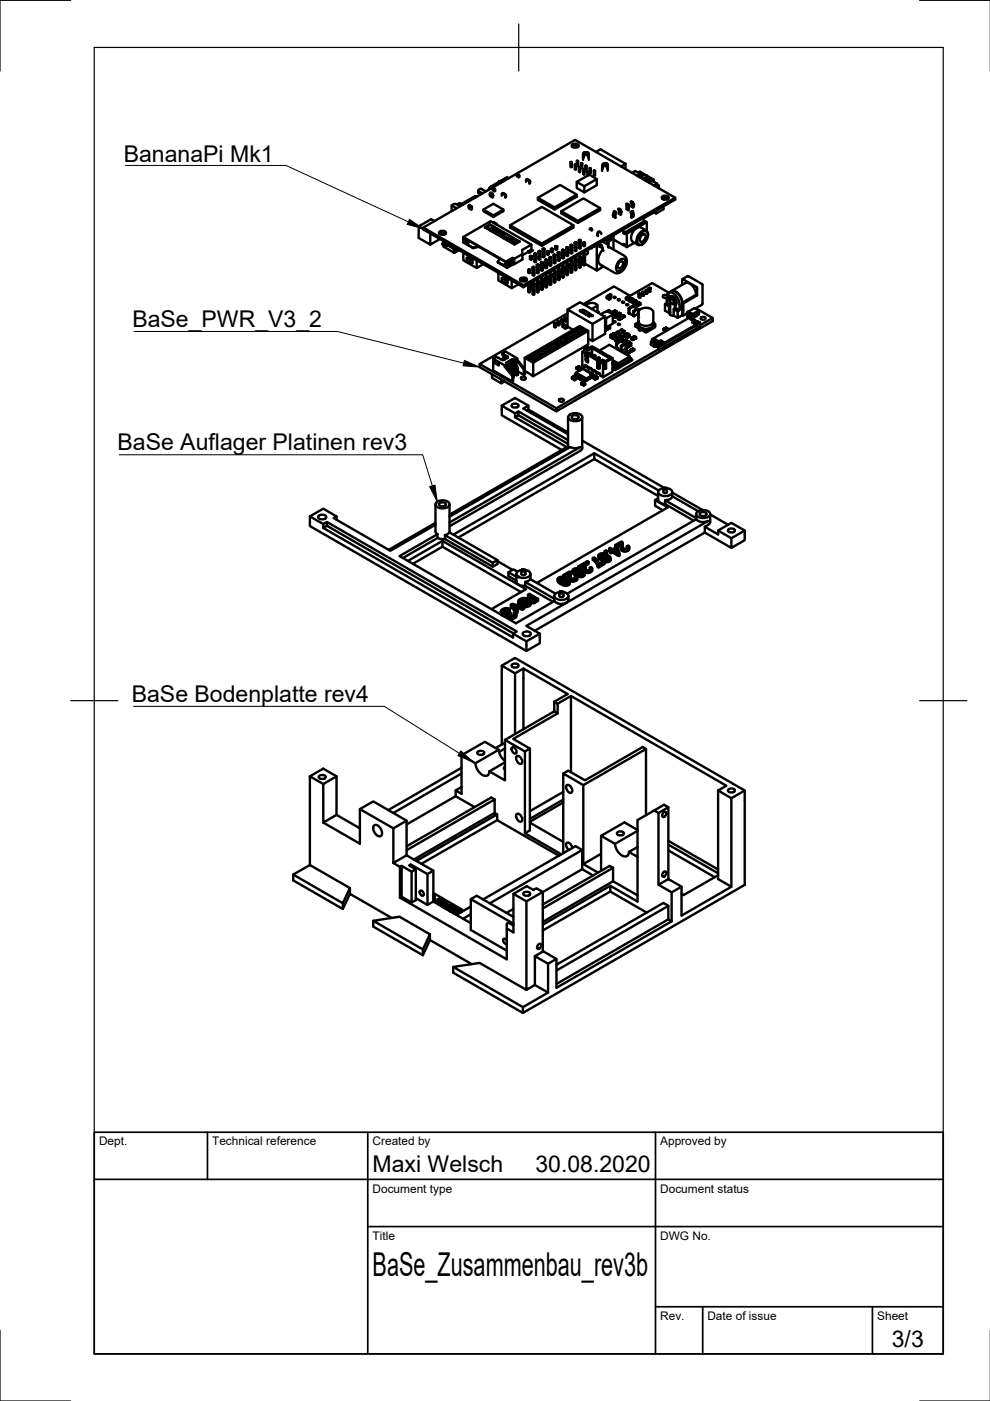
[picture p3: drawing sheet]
<svg xmlns="http://www.w3.org/2000/svg" width="210mm" height="297mm" viewBox="0 0 210 297" stroke-linecap="round" stroke-linejoin="round" font-family="sans-serif">
<defs><g id="words">
<text font-size="7" x="79" y="270.6">BaSe_Zusammenbau_rev3b</text>
<g font-size="4.9">
<text x="26.2" y="34.4">BananaPi Mk1</text>
<text x="28.1" y="69.3">BaSe_PWR_V3_2</text>
<text x="24.9" y="95.4">BaSe Auflager Platinen rev3</text>
<text x="27.9" y="148.8">BaSe Bodenplatte rev4</text>
<text x="79" y="248.5">Maxi Welsch</text>
<text x="113.5" y="248.5">30.08.2020</text>
<text x="189.1" y="285.7">3/3</text>
</g>
<g font-size="2.5">
<text x="21" y="242.9">Dept.</text>
<text x="45" y="242.9">Technical reference</text>
<text x="79" y="242.9">Created by</text>
<text x="140" y="242.9">Approved by</text>
<text x="79" y="252.8">Document type</text>
<text x="140" y="252.8">Document status</text>
<text x="79" y="262.9">Title</text>
<text x="140" y="262.9">DWG No.</text>
<text x="140" y="279.9">Rev.</text>
<text x="150" y="279.9">Date of issue</text>
<text x="186" y="279.9">Sheet</text>
</g>
</g></defs>
<!-- layer: Sichtbar -->
<g fill="none" stroke="#000" stroke-width=".51">
<path d="M103.8 39.8l-.3 .5M104 39.6l-.2 .2M104.9 39.4l-.1 .2M105.5 39.1l-.6 .3M105.8 38.5l-1.8 1.1M105.8 38.5l.4 .2M106 38.7v.2l-.2-.1h.3M106.6 38.4v.1M107 38.2l-.4 .2M107.3 38.1h-.3M107.4 37.6l-1.6 .9M107.4 37.7l.4 .1"/>
<path d="M109.6 37.2v.2M109.8 37.2h-.2M109.8 37.1l.1 .3M109.9 37l.2 .3M109.9 37l-.3 .1M109.9 37.4v.2M110.1 37.3v.2M111.5 38.2v.4M111.5 38.2l.2-.1 .5 .3v.6M111.7 38l-.1 .1M111.8 38h.1M111.9 38l.5 .5"/>
<path d="M112.4 38.5v.4M120.9 34.4h.3v1M121.1 34.5l-.2-.1v1M121.2 34.4l-.1 1.1M121.3 31.1l.7-.3 .6 .3M121.4 30.6l.6-.2a.58 .58 0 0 1 .7 .6l-.7 .3a.58 .58 0 0 1-.8-.5zM121.9 34.9h.2v1M122 35l-.1-.1v1M122.1 34.9l-.1 1.1M122.3 34.1h.3v1M122.5 34.2l-.2-.1v1M122.6 34.1l-.1 1.1"/>
<path d="M122.7 35.4h.3v1.1M122.9 35.5l-.2-.1v1M123 35.4l-.1 1.1M123.2 34.6l.3 .1v1M123.4 34.7l-.2-.1v1M123.5 34.7l-.1 1M123.6 32.8v.5M123.6 33.4v.5M123.6 32.7v.1M123.7 35.9l.2 .1v1M123.7 32.4h1.1M123.8 36l-.1-.1v1"/>
<path d="M123.8 32.5l-.1-.1-.1 .4M123.8 32.5l-.1 .3 .2 .1M123.9 39.5l-1.6-.9v1.3l1.6 .9M123.9 36h-.1v1M124.1 35.2h.3v1M124.3 35.2h-.2v1M124.4 35.2l-.1 1M124.5 36.5h.3v.6M124.7 32.5l.1 1-.3-.6-.3-.1-.3 .1-.3 .6 .1-.7M124.7 32.5l.1-.1v.4M124.7 36.5h-.2v.8M124.8 32.8l-.3 .1"/>
<path d="M124.8 36.5l-.1 .7M124.8 32.8v.5M124.8 33.4v.5M124.8 32.7l.1 .1M125 35.7h.3v1M125.2 35.8l-.2-.1v1M125.3 35.7l-.1 1.1M125.9 36.2h.3v1M126 36.3l-.1-.1v1M126.2 36.2l-.2 .1v1M126.3 32.2l1.1-.5 5.2 3M126.5 38l-2.6 1.5v1.3l2.6-1.5v-1.3l-1.6-1-2.6 1.6"/>
<path d="M127.7 35.8v.4M127.7 35.7h.1M127.7 35.1v.3M127.7 35.1v.1M127.8 34.8l.8-.2 .2 .1 .1 .4M127.8 34.9l-.1 .8M127.9 34.9l-.1-.1-.1 .3M128 35.2l-.3 .6M128.7 34.9v.1M128.7 35l.1 .8-.3-.6-.8-.1M128.8 35.1l-.3 .1M128.8 34.7l-.1 .2"/>
<path d="M128.8 35.7v.5M128.9 35.1v.5M128.9 35.1h.1M132.6 34.8l-.9 .5M132.6 34.7v.1M132.6 34.7v1.1M135.4 37.4l.1-.1 .4 .2M135.5 36.6v.1l-.8-.4-.7 .3M135.6 36.5l2.8 1.6 .1 .2M135.6 36.5l-.1 .1M135.7 37.2l.4 .3-.3 .2 .2-.1M135.7 37.1l.4 .2"/>
<path d="M135.7 36.4l1.4 .8M135.7 37.2l-.5 .1M135.7 37.1l-.6 .2M135.7 36.4l-.1 .1M136.1 37.3v.1M136.9 38.3l.4-.2 .6 .2v.2M137 38.3l.3-.1 .6 .3M137 37.6l-.7 .4M137.1 37.3l-.1 .3M137.1 38.4l.2-.1 .4 .2M137.1 37.2l-.1 .4M137.1 37.2l1.4 .8"/>
<path d="M137.9 38.5h.1M137.9 38.5l-.3 .2 .1-.2v.1M138.5 38.5l.8 .4M138.5 38.5h.1M138.5 38.3v.1M138.5 38l.1 .2M138.6 38.2v.2M138.6 38.4v.1M139.3 39.3v-.4l-.6 .4M139.3 39.2l.3 .1M139.3 39.3l.3 .1v.4M139.6 39.3l.1 .6"/>
<path d="M88.8 48l.9 .6M89.7 48.2l21.3 12.3M92.1 46.9l-.7-.4-2.6 1.5v2.4l2.4 1.5v-2.4M93.2 49.6l.6-.3 .7 .3M93.3 50.7l-2.1 1.2M93.3 49.1l.5-.2a.58 .58 0 0 1 .7 .6l-.7 .3a.58 .58 0 0 1-.7-.6zM93.9 51.9l.2 .2 .1-.1M93.9 49.3v.5M93.9 51.6l-.1 .1M93.9 51.6h.1M93.9 51.5v.4M94 51.9l.2 .1"/>
<path d="M94.1 52.2l2.1 1.3M94.1 52.1v.1M94.1 51.6l-.2 .1M94.2 51.3l-.2 .3 .1-.1M94.3 51.3h.1M94.3 51.4h.1M94.3 51.4l-.2 .1M94.3 51.4l1.8 1M94.3 51.4l.8 .4M94.4 51.3l-.1 .1M94.4 51.3h.1M94.4 51.3l.8 .4"/>
<path d="M94.6 51.9v.1l.2 .1M94.7 52v.1M94.8 51.9v.1M95 51.8l-.3 .1M95 51.9l-.3 .1M95 51.9v.1M95 52h.1M95 52v.1M95 51.8v.1M95.1 52.1l1.3 .5M95.1 52h.1M95.1 52.1l-.3 .1"/>
<path d="M95.1 51.8l.1 .1M95.1 51.9h.1M95.1 51.9v.1M95.2 51.7l.1 .1M95.2 51.9v.1M95.2 51.9h.1M95.2 51.9l.9 .5M95.3 51.8l-.1 .1M95.3 51.8h.1M95.3 51.8l.9 .5M95.3 52v.1h.2M95.4 52l-.1 .1"/>
<path d="M95.6 52.1l-.1 .1M95.6 52.2h-.1M95.7 52.2h-.2M95.8 43.5l.1 1.2M95.8 52.3h.1M95.8 52.3l-.1 .1h.2v-.1M96 52.5l.1 .1M96 52.4v.1M96.1 52.4l-.1 .1M96.2 52.5l-.1 .1M96.2 52.5h.1M96.2 52.4h-.1"/>
<path d="M96.2 52.4v.1M96.2 53.5l.1 .1M96.2 52.3l.2 .2M96.2 52.5l.3 .5M96.3 53l.2 .1M96.3 53h-.1M96.3 52.9l-.1 .1M96.4 52.5l.2 .6-.1-.1M96.4 52.5l14.6 8.4M96.4 53.5l-.1 .1M96.4 52.8l.1 .2M96.4 52.8l-.1 .1"/>
<path d="M96.4 53.4l-.2 .1M96.5 53.4h.1M96.5 53.3l-.1 .2M96.5 53.3h.1M96.5 53.3v-.2v.3M96.5 53.3v.1M96.5 52.9l-.1 .1M96.5 53v.1M96.6 53.1h.1M96.6 53.4h-.2M96.6 53.1v.1M96.6 53.3v.1"/>
<path d="M97.1 43.3v.2M97.3 53l-.7 .5M97.5 43.8l-.9-.6h-.3l-.5 .3 1 .7M97.9 43.3l.3 .1M98 43.3h.1M98.1 43.4l-.7-.3-.3 .2 .6 .3M98.2 50.3l9.1 5.2 1.4-.8M98.2 53.5l2.9 1.7v1.6l-2.9-1.6zM98.7 51.4l.2 .1M99 54.7l1 .6 .2-.1-1.1-.6-.1 .1v.6l1 .6 .2-.1v-.6M99.1 50.9v.2l.3-.1M99.1 51.1l-.4 .3v-.8l8.6 5"/>
<path d="M99.2 50.9l-.1 .1M99.4 42.5v.1M99.4 43.5l-.1 .2 .1 .5M99.4 43.5h.3v.7M99.4 43.5l.2 .1M99.5 42.6l-.3 .2-.1-.1 .3-.2-.3 .2M99.5 51.1l-.6 .4v.2M99.5 43.7v.6M99.7 51.3l-.8 .4 1.4 .8 1.2-.3M99.7 43.8v.6M99.7 43.8l.3 .3-.1 .4M99.8 43.7h-.1"/>
<path d="M99.9 43.6l.2 .5-.1 .3M100 55.3v.6M100 44.2l-.1 .1M100.1 44.1l-.1 .1M100.1 44.1h-.1M100.3 52.5l1.3-.2 4.4 2.5-.5 .7M100.3 52.6l-2.1-1.2v-1.1l5.8-3.4 8.7 5v1M100.7 41.8l-.2 .1M100.7 41.7l-.3 .2 .2 .1M100.9 41.8l-.4 .1 .1 .1M101 41.7l-.2-.1-3 1.7M101.4 40.5v-.2l.5-.3 1.1 .6"/>
<path d="M101.8 41v.3M102.3 41l-.9-.5v.4l.6 .3M102.5 44.4l2.1-1.2 2.1 1.2v.4l-2.1 1.2v-.3l2.1-1.3M102.5 56l-1.4 .8M103.1 48.2v.2M103.2 48.1l.7 .5M103.9 40.9v.7M103.9 47.7l6.1 3.5M103.9 47.6l-1.1 .6 6.3 3.6 1.1-.6-6.3-3.5M103.9 47.7l-1 .6M104.2 41.6l-.2-.7h-.1l.2 .8M104.2 41.8l.1-.7 .2 .4-.1 .4"/>
<path d="M104.2 41.1h.3v.7M104.5 40.1l.2-.2 .3 .4M104.5 41.6l-.1 .1M104.5 48.3l2.2 1.5M104.6 41.5l-.1 .1M104.6 41.5h-.1M104.6 45.7l-2.1-1.3v.4l2.1 1.2M104.6 40.1l.2 .3M104.6 40.1l-.1 .3M104.7 48.1l-.8 .5v.3M104.7 47.3l.1-.1v.2M104.8 48.2v.2"/>
<path d="M104.8 48.7v.1M104.8 48.8l.6 .4M104.8 48.8l-.5 .3M104.8 40.4v.2M104.8 47.2h-.2M105 40.3v.2M105.1 47.5l.2-.1v.2M105.3 47.4l-.3 .1M105.5 55.5l1.4 .8v-.2l.6 .3v.4zM105.7 57.8l2.8 1.7v1.6l-2.8-1.6zM106.4 59l1 .6 .2-.1-1-.6-.2 .1v.5l1 .7 .2-.1v-.6M106.4 41.2v.3"/>
<path d="M106.4 41.1l.2-.1 .3 .2 .2 .3M106.6 40.9l-.2 .1M106.6 40.9l.6 .4 .1 .5M106.7 49.8h.1M106.7 50l.1 .5M106.7 49.8l.3 .6 1.6 .5M106.8 49.8l.1 .4 .3 .3M106.8 49.8l-2.3-1.5v.3l2.2 1.4M106.9 50l1.2 .7M107.1 41.6v.3M107.2 50.5l1.3 .3M107.3 55.7v.4z"/>
<path d="M107.3 55.5l1.4-.8 .3 .2-.1 1.1M107.3 55.9l-.4 .2M107.3 56.1l-.1 .1M107.4 50.9l.9 .2M107.4 59.6v.6M107.6 55.5l-.3 .2M107.6 55.4v.1M107.6 56l-.3 .1M107.7 55.3v.1M107.7 55.5v.4M107.7 55.4l-.4 .3M107.7 55.9h.1"/>
<path d="M108 55.5l-.3 .2M108.1 47.8l6.8 3.8M108.2 55l.1 .1h-.2M108.3 51.4v-.3l1 .6M108.3 51.1l.2-.2 1 .6 .6-.2M108.3 55.1v.4l-.6 .1M108.5 50.8l.2 .2M108.6 55.4l.3 .1v.5M108.6 55.4l-.9 .5M108.6 54.8v.6M108.6 55.1l-.3 .2M108.9 56l-1.4 .8"/>
<path d="M108.9 55.5l-1.4 .9M110.3 59.5l.7-.3 .7 .3M110.5 59l.5-.2a.58 .58 0 0 1 .7 .6l-.7 .3a.58 .58 0 0 1-.7-.5zM110.8 53.9l-1.8 1M111 59.2l-.6 .4M111.4 59.3l.1 .3M112 53.3l.7-.4 .2 .2-.7 .4zM112 53.3l.2 .3M112 53.4l-1.2 .7M112.1 57.2h.3zM112.1 57.2h-.1M112.2 57.3l-.2-.1v.6"/>
<path d="M112.4 57.2h.1M112.4 57.8v-.6l-.2 .1v.6M112.4 54.3h.3zM112.4 54.3v.1M112.6 54.4h-.2v.6M112.7 51.9l-2 1.1 .1 2-1.8 1M112.7 54.3l.1 .1M112.8 55v-.6l-.2 .1v.6M112.9 53.1l-.7 .4M113 57.7h.2zM113 56.6h.2zM113 57.7h-.1"/>
<path d="M113 56.6l-.1 .1M113 59.7v.7M113.1 56.7h-.2v.6M113.1 57.8l-.2-.1v.6M113.2 59.6v.8M113.2 57.7h.1M113.2 56.6l.1 .1M113.3 57.3v-.6l-.2 .1v.6M113.3 58.3v-.6l-.2 .2v.6M113.3 53.8h.3zM113.3 54.8h.3zM113.3 53.8h-.1"/>
<path d="M113.3 54.8l-.1 .1M113.5 53.9l-.3-.1v.6M113.5 54.9h-.3v.6M113.6 53.8h.1M113.6 54.8l.1 .1M113.7 54.4v-.6l-.2 .2v.6M113.7 55.5v-.6l-.2 .1v.6M113.9 57.2h.3zM113.9 56.1h.2zM113.9 57.2h-.1M113.9 56.1l-.1 .1M113.9 59.2v.8l-.7 .4-.8-.3"/>
<path d="M114 57.3l-.2-.1v.6M114 56.2h-.2v.6M114 41.9l3.6 2.1M114.1 59.1v.8M114.1 56.1l.1 .1M114.2 57.2h.1M114.2 57.8v-.6l-.2 .1v.6M114.2 59.8v2.1l-.2 .1v-2.1M114.2 56.8v-.6l-.2 .1v.6M114.2 53.3h.3zM114.2 54.3h.3zM114.2 53.3h.1"/>
<path d="M114.2 54.3v.1M114.4 53.4l-.2-.1v.6M114.4 54.4h-.2v.6M114.5 53.3h.1M114.5 54.3l.1 .1M114.6 53.9v-.6l-.2 .2v.5M114.6 55v-.6l-.2 .1v.6M114.7 56.6h.3zM114.7 55.6h.3zM114.7 56.6v.1M114.7 55.6v.1M114.8 58.7v.8l-.9 .4"/>
<path d="M114.9 56.7h-.2v.6M114.9 55.7h-.2v.6M115 58.6v.8M115 55.6l.1 .1M115 56.6l.1 .1M115.1 57.3v-.6l-.2 .1v.6M115.1 59.3v2l-.2 .2v-2.1M115.1 56.3v-.6l-.2 .1v.6M115.1 52.8h.3zM115.1 52.8h-.1M115.1 53.8h.3zM115.1 53.8h-.1"/>
<path d="M115.3 52.8h-.3v.6M115.3 53.9l-.3-.1v.6M115.4 52.8h.1M115.4 53.8h.1M115.5 53.4v-.6l-.2 .1v.6M115.5 54.4v-.6l-.2 .2v.6M115.6 59.8v-.8v1.8l.2 .1M115.6 55.1h.3zM115.6 55.1h.1M115.7 56.1h.2zM115.7 56.1l-.1 .1M115.7 58.2v.8l-.9 .4"/>
<path d="M115.8 56.2h-.2v.6M115.8 55.2l-.2-.1v.6M115.8 58.1v.8M115.9 56.1l.1 .1M115.9 55.1h.1M116 56.8v-.6l-.2 .1v.6M116 58.8v2l-.2 .1v-2M116 55.7v-.6l-.2 .2v.6M116 53.3h.3zM116 53.3h.1M116.2 53.4l-.2-.1v.6M116.3 53.3h.1"/>
<path d="M116.4 53.9v-.6l-.2 .2v.5M116.5 59.3v-.8v1.8l.2 .1M116.5 54.6h.3zM116.5 54.6h.1M116.5 55.6h.3zM116.5 55.6v.1M116.6 57.6v.8l-.9 .5M116.7 55.7h-.2v.6M116.7 54.7l-.2-.1v.6M116.7 57.6v.8M116.8 52.8l.2 .1v.6M116.8 55.6l.1 .1"/>
<path d="M116.8 54.6h.1M116.8 52.8v.6M116.9 56.3v-.6l-.2 .1v.6M116.9 58.3v2l-.2 .1v-2M116.9 55.2v-.6l-.2 .1v.6M116.9 52.8h.3zM116.9 52.8h-.1M117.2 52.8h.1M117.2 52.8v.6M117.2 52.8h-.2M117.4 58.7v-.7v1.8l.2 .1M117.4 55.1h.3z"/>
<path d="M117.4 54h.3zM117.4 55.1h.1M117.4 54l-.1 .1M117.5 57.1v.8l-.9 .5M117.6 54.1h-.3v.6M117.6 55.2l-.2-.1v.6M117.6 57.1v.7M117.7 55.1h.1M117.7 54l.1 .1M117.7 52.3l.2 .1v.6M117.7 52.3v.6M117.8 54.7v-.6l-.2 .1v.6"/>
<path d="M117.8 55.7v-.6l-.2 .2v.6M117.8 57.7v2.1l-.2 .1v-2.1M117.8 52.2h.3zM117.8 52.2l-.1 .1M118.1 52.2l.1 .1M118.2 52.3h-.3M118.2 52.3v.6M118.2 57.5l.1 .7M118.3 57.5v1.8l.2 .1M118.3 54.6h.3zM118.3 53.5h.3zM118.3 54.6h.1"/>
<path d="M118.3 53.5l-.1 .1M118.4 56.6v.8l-.9 .4M118.4 53.6h-.2v.6M118.5 54.6h-.2v.6M118.5 56.5v.8M118.6 54.6h.1M118.6 53.5l.1 .1M118.7 54.2v-.6l-.3 .1v.6M118.7 55.2v-.6l-.2 .1v.6M118.7 57.2v2.1l-.2 .1v-2.1M119 44.8l3.5 2M119.1 57.7v-.7v1.7l.3 .2"/>
<path d="M119.2 54h.3zM119.2 53h.3zM119.2 54l-.1 .1M119.2 53l-.1 .1M119.3 56.1v.8l-.9 .4M119.4 54.1h-.3v.6M119.4 53.1h-.3v.6M119.4 56v.8M119.5 53l.1 .1M119.5 54l.1 .1M119.6 54.7v-.6l-.2 .1v.6M119.6 56.7v2l-.2 .2v-2.1"/>
<path d="M119.6 53.7v-.6l-.2 .1v.6M120 57.2v-.8v1.8l.2 .1M120.1 53.5h.3zM120.1 52.5h.3zM120.1 53.5l-.1 .1M120.1 52.5h-.1M120.2 55.6v.8l-.9 .4M120.2 53.6h-.2v.6M120.2 52.6l-.2-.1v.6M120.3 55.5v.8M120.4 52.5h.1M120.4 53.5l.1 .1"/>
<path d="M120.5 54.2v-.6l-.3 .1v.6M120.5 56.2v2l-.3 .1v-2M120.5 53.1v-.6l-.3 .1v.7M120.9 56.7v-.8v1.8l.2 .1M121 52h.3zM121 52h-.1M121 53h.3zM121 53l-.1 .1M121.1 55.1v.7l-.9 .5M121.1 53.1h-.2v.6M121.1 52.1l-.2-.1v.6M121.2 55v.8"/>
<path d="M121.3 53v.1M121.3 52h.1M121.3 53.7v-.6l-.2 .1v.6M121.3 55.7v2l-.2 .1v-2M121.3 52.6v-.6l-.2 .1v.6M121.6 47.8l-6.7 3.8v.5l6.7-3.9v-.4l-6.7-3.9-6.8 3.9v.4l6.8 3.9M121.8 56.1v-.7v1.8l.2 .1M121.9 51.4h.3zM121.9 51.4l-.1 .1M121.9 52.5h.3zM121.9 52.5h-.1M121.9 54.6v.7l-.8 .5"/>
<path d="M122 52.6l-.2-.1v.6M122 51.5h-.2v.6M122.1 54.5v.7M122.2 52.5h.1M122.2 51.4v.1M122.2 53.1v-.6l-.2 .1v.7M122.2 55.1v2.1l-.2 .1v-2.1M122.2 52.1v-.6l-.2 .1v.6M122.3 41.3l-4.7 2.7v.4l4.7-2.7v-.4l-3.6-2.1-4.7 2.7v.5l3.6 2M122.7 54.9v.7M122.7 54.9v1.7l.2 .2M122.8 52h.3z"/>
<path d="M122.8 50.9h.3zM122.8 52h-.1M122.8 50.9l-.1 .1M122.9 54v.8l-1 .4M122.9 51h-.2v.6M122.9 52h-.2v.6M123 54v.7M123.1 52h.1M123.1 50.9v.1M123.1 51.6v-.6l-.2 .1v.6M123.1 52.6v-.6l-.2 .1v.6M123.1 54.6v2l-.2 .2v-2.1"/>
<path d="M123.1 55.4l.5 .3M123.4 54.5v.3l-.3-.1M123.6 54.4v1.7l.2 .2M123.7 51.4h.3zM123.7 51.4l-.1 .1M123.7 53.5v.8l-.8 .4M123.8 51.5h-.2v.6M123.9 53.5v.7M124 51.4v.1M124 52.1v-.6l-.2 .1v.6M124 54.1v2l-.2 .2v-2.1M124 55.9l2.5 1.4"/>
<path d="M124.6 53v.8l-.9 .4M125.1 48.6l-.1 .1M125.1 48.5h.2l.1 .4M125.1 48.5l.2-.1 .3 .3M125.5 52.5v.1h-.1M125.5 48.7v.1M126 52.2v.2l-.1-.1M126.4 52h.1M127 51.7l.6 .3M127.2 49.2a.47 .47 0 0 0-.6 .2 .47 .47 0 0 0 .2 .6M127.2 44.1l-4.7 2.7v.5l4.7-2.7v-.5l-3.5-2-4.7 2.7v.4l3.5 2.1M127.4 49.5l.1 .1"/>
<path d="M127.5 49.5l-.2-.2-.4-.1-.1 .2v.5M127.6 52.5l.1 .1v.5h.2l-.1-.5M127.6 52.4l.1 .1M127.7 52.4l.1 .2M127.7 52.6h-.1v-.6l-.5 .4v-.7l-.6 .3v5.3l1.1-.6 .1-.4M127.8 51.2l1 .6M127.8 51.2l1.2 .6M128.4 50.8l.6 .4M128.8 51.8l.1 .2M128.9 52l.1 .5M129 52.4l3.4 1.8a2.19 2.19 0 0 1-.4 3.2l-.4 .3a1.31 1.31 0 0 1-1.3 .1l-3-1.7a2.24 2.24 0 0 1 .4-3.1M129 51.8v-.6l.5-.3v-.6l.6-.3v2.9"/>
<path d="M129 50.5l.5 .4M129 51.8l-.1 .1M129.4 50.2l.1 .1M129.9 45.6l.3-.8 .4 .2-.2 .7 .2 .4M130 49.9l.1 .1M130.1 46l-.2-.4 .4 .2 .1 .4M130.2 44.8l.4 .2M130.5 45l-.2 .8M131.1 44.3l.1-.1 .4 .2M131.2 45.3l.1-.5 .3 .2-.1 .6M131.3 55.6l.6-.2a.94 .94 0 0 1-.8 1.4 .81 .81 0 0 1 .2-1.2zM131.3 55.3a.77 .77 0 0 1 1.4 0 1.95 1.95 0 0 1-1.7 2.3 1.29 1.29 0 0 1 0-2z"/>
<path d="M131.4 44.5l-.3-.2 .2 .5M131.6 45l-.2-.5 .2-.1 .2 .5-.1 .6M132.2 48.6v.9l.3 .1v-.3l.4 .2v2.9l-.4-.2v-.3l-.3-.2v.3l-2.1-1.2M132.3 54.9a1.8 1.8 0 0 1-1.4 2.6M132.5 51.8l-.3 .2M132.8 44.4v-1.1l.4 .2v1.1M132.8 43.3l.5 .1v1.1M133.3 43.4l-.1 .1M133.7 45l.5-.2 .2 .8-.1 .4M133.7 42.8l.2-.1 .3 .2M133.8 46.1l.1-.4-.2-.7h.1l.3 .8-.2 .4M133.8 43.8l.1-.5 .4 .2-.1 .5"/>
<path d="M134.1 43l-.4-.2 .2 .5M134.2 44.8l-.4 .2M134.3 43.5l-.2-.5 .1-.1 .2 .5-.1 .5M134.4 45.6l-.3 .2M134.5 51.5l-1.6 .9M135.9 49.4a.82 .82 0 0 1 1.4 0 2.08 2.08 0 0 1-1.7 2.5 1.38 1.38 0 0 1 0-2.1zM136 49.9l.3-.2h.4a1.04 1.04 0 0 1-.9 1.5 .9 .9 0 0 1 .2-1.3zM136.2 51.8h-.1M136.4 46.2v.8l-4.2 2.5M136.4 47h.1M137 48.9l-1.1-.7a1.99 1.99 0 0 0-2.1 2.1l.1 .7 1.4 .9M137.1 49v-1.9l-.3-.2-4.3 2.4"/>
<path d="M137.1 47.1l-4.2 2.4M137.4 49.8a.78 .78 0 0 0-.3-.9 .78 .78 0 0 0-.9 .1 2.32 2.32 0 0 0-1 2.8l.6 .2 .4-.2M138.6 45l-2.2 1.3M139.1 44.7v.6l-.5-.3M140.4 42.1l.6-.2 .7 .2M140.5 41.6l.5-.1a.58 .58 0 0 1 .8 .5l-.8 .3a.58 .58 0 0 1-.7-.5zM140.7 41.9v.4M140.7 43.8v.6l-1.6 .9M140.7 42l.1 .3M143.2 41.9l-32.2 18.6v.4l32.2-18.6v-.4l-21.3-12.2-32.2 18.5v.4l4.5 2.7M145.7 58.6l-1 .6M145.7 58.6h.3l2.9 1.7v4.1l-.1 .2"/>
<path d="M101.7 77.2v.6l16.3 9.4M104.3 79.3v.8l2 1.2v-.8M104.6 76.1v.3l1.1 .7v.4l-1.1-.7M105.7 77.1l-.8-.4-.3 .1v1.7l4 2.4v-1.2M106.4 76.1l.4 .2M106.5 74.9v.4l.3 .2M106.8 75.2v.4l.8 .3M107 75.2v.9M107 77.8l.2-.1 1.6 1.9v1.2l-.2 .1M107 77.8l1.6 1.9 .2-.1M107.1 76.2l-.4-.2-.3 .1v.2M107.6 77.1l-.6 .4v.3"/>
<path d="M107.7 77.8l.9 .6 .1 1.1M107.8 76.6l-.5 .3 .3 .2v1.1l.1-.1M108 78.2l-.1 .3M108.1 77.8l-.3-1.2 .4 .2v1M108.1 77.5l-.5 .3M108.2 78.3v.6M108.5 79l-.1 .1M108.5 76.6l-.3 .2M108.6 77.3l.7 .4 .3 .5M108.6 77.6l-.1 .1M108.7 76.1l-.5 .3 .3 .2v1.4M108.9 77.7l-.1 .5"/>
<path d="M108.9 78.5v1.5M108.9 79.9l-.1 .1M108.9 78.5l-.2-.4-.8-.4-.2 .1v.3l.8 .4v.7M108.9 77.3l-.2-1.2 .4 .2v1M108.9 77l-.4 .3M109.1 76.3l.6-.3v.3l-.2 .1v1.2M109.1 77.8v.9M109.3 78l-.7-.4v-.3l.2-.1 1 .6v1.7M109.3 78h.1M109.3 78.5l-.2 .2-.2-.1M109.3 78v1.5M109.3 79.4l.3 .2 .2-.2"/>
<path d="M109.5 76.4l1.6 1.9v1.2l-1.3-.8M109.6 78.2v1.4M109.7 76.3l1.6 1.9-.2 .1M109.7 76l-2.5-1.5-.7 .4 1.1 .7v.3l-.9 .4-1.5-.6-.6 .4 2.4 1.4M109.9 60.3l-1.4 .8M110.6 80a.58 .58 0 0 1 .9 .3 .58 .58 0 0 1-.6 .2 .58 .58 0 0 1-.5-.4zM111.1 79.5l.2-.1v-3.5l11.6-6.8 1.8 1.1v2.8l-11.6 6.8M111.3 75.9l1.8 1v2.9l-1.8-1.1M111.6 78.9h-.1M111.7 75.9l.4-.3 .5 .3-.5 .2zM111.7 75.9l.4-.3 .5 .3M112 60.3v1.6l.2 .1"/>
<path d="M112.1 75.6v.3l-.2 .1 .2-.1 .3 .1-.3-.1v.2M112.4 60.1v1.8l-.2 .1v-1.8M112.6 75.3l.5-.2 .4 .2-.4 .3zM112.6 76.4l.5-.3 .4 .3-.4 .2zM112.6 75.3l.5-.2 .4 .2M112.6 76.4l.5-.3 .4 .3M112.9 61.3v-.9v2l.2 .1M113.1 75.1v.2l-.3 .2 .3-.2 .2 .2-.2-.2v.3M113.1 76.1v.3l-.3 .1 .3-.1 .2 .1-.2-.1v.2M113.3 60.4v2l-.2 .1v-2.1M113.5 74.8l.4-.2 .5 .2-.5 .3zM113.5 75.9l.4-.3 .5 .3-.5 .2z"/>
<path d="M113.5 74.8l.4-.2 .5 .2M113.5 75.9l.4-.3 .5 .3M113.8 60.1v1.8l.2 .1M113.8 60.1v.7M113.9 74.6v.2l.3 .2-.3-.2-.2 .2 .2-.2v.3M113.9 75.6v.3l-.2 .1 .2-.1 .3 .1-.3-.1v.2M114.4 75.3l.4-.2 .5 .2-.5 .3zM114.4 74.3l.4-.2 .5 .2-.5 .3zM114.4 75.3l.4-.2 .5 .2M114.4 74.3l.4-.2 .5 .2M114.7 60.3v-.7v1.7l.2 .2M114.8 75.1v.2l-.2 .2 .2-.2 .2 .2-.2-.2v.3"/>
<path d="M114.8 74.1v.2l-.2 .1 .2-.1 .2 .1-.2-.1v.3M115.3 74.8l.4-.2 .5 .2-.5 .3zM115.3 73.8l.4-.3 .5 .3-.5 .2zM115.3 74.8l.4-.2 .5 .2M115.3 73.8l.4-.3 .5 .3M115.7 74.6v.2l-.2 .2 .2-.2 .3 .2-.3-.2v.3M115.7 73.5v.3l-.2 .1 .2-.1 .3 .1-.3-.1v.2M116.2 73.3l.4-.3 .5 .3-.5 .2zM116.2 74.3l.4-.2 .5 .2-.5 .3zM116.2 73.3l.4-.3 .5 .3M116.2 74.3l.4-.2 .5 .2M116.6 73v.3l.2 .1-.2-.1-.2 .1 .2-.1v.2"/>
<path d="M116.6 74.1v.2l-.2 .1 .2-.1 .2 .1-.2-.1v.3M117.1 72.8l.4-.3 .5 .3-.5 .2zM117.1 73.8l.4-.3 .5 .3-.5 .2zM117.1 72.8l.4-.3 .5 .3M117.1 73.8l.4-.3 .5 .3M117.5 69.2v-.6l.2 .1-.1 .7 .2-.1M117.5 72.5v.3l-.2 .1 .2-.1 .3 .1-.3-.1v.2M117.5 73.5v.3l-.2 .1 .2-.1 .3 .1-.3-.1v.2M117.7 68.5l.2 .1M117.7 68.5l-.2 .1h.4M117.7 68.5v.1M117.8 68.6h-.1"/>
<path d="M117.8 69.2v.2l-.2-.2M117.9 68.6l-.1 .8M118 72.2l.4-.2 .5 .2-.5 .3zM118 73.3l.4-.3 .5 .3-.5 .2zM118 72.2l.4-.2 .5 .2M118 73.3l.4-.3 .5 .3M118.3 68.2h.3M118.3 68.2v.7M118.3 68.8l.1 .2 .2-.2M118.4 68.1v.1M118.4 72v.2l-.2 .2 .2-.2 .2 .2-.2-.2v.3M118.4 73v.3l-.2 .1 .2-.1 .2 .1-.2-.1v.2"/>
<path d="M118.5 68.1l-.1 .2-.1-.1M118.6 68.2l-.2 .1v.7M118.6 68.2v.7M118.9 71.7l.4-.2 .5 .2-.5 .3zM118.9 72.8l.4-.3 .5 .3-.5 .2zM118.9 71.7l.4-.2 .5 .2M118.9 72.8l.4-.3 .5 .3M119 68.5v-.7l.1 .1v.7M119 67.8h.3v.7M119 68.4l.1 .2 .2-.2M119.2 67.7l.1 .1M119.3 69v.3"/>
<path d="M119.3 69.3h.1M119.3 71.5v.2l-.2 .1 .2-.1 .2 .1-.2-.1v.3M119.3 72.5v.3l-.2 .1 .2-.1 .2 .1-.2-.1v.2M119.4 69.1v.2zM119.4 69.3l.3 .2M119.5 68.8l-.2 .2M119.6 68.8l.1 .1-.3 .1 .3-.1 .3 .2M119.7 67.4h.3M119.7 67.4v.7M119.7 68l.2 .1 .1-.1M119.7 69.6h.2M119.8 71.2l.4-.2 .4 .2-.4 .2z"/>
<path d="M119.8 72.2l.4-.2 .4 .2-.4 .3zM119.8 71.2l.4-.2 .4 .2M119.8 72.2l.4-.2 .4 .2M119.8 67.3v.1M119.9 67.3l-.1 .2-.1-.1M120 67.4l-.2 .1v.7M120 69.1l-.2 .1-.1 .4M120 67.4v.7M120 69.1h.1M120.1 69.1l-.3 .2v.3M120.1 69.5l-.2 .1M120.1 69.2v.3"/>
<path d="M120.2 71v.2l.2 .1-.2-.1-.2 .1 .2-.1v.2M120.2 72v.2l-.2 .2 .2-.2 .2 .2-.2-.2v.3M120.3 65.6l2.7-1.5 5.3 3-2.7 1.6zM120.3 66.4l-18.6 10.8 16.3 9.4M120.3 65.6v3.6l1.2 .7M120.7 70.7l.4-.3 .4 .3-.4 .2zM120.7 71.7l.4-.2 .4 .2-.4 .3zM120.7 70.7l.4-.3 .4 .3M120.7 71.7l.4-.2 .4 .2M121.1 70.4v.3l.2 .1-.2-.1-.2 .1 .2-.1v.2M121.1 71.5v.2l-.2 .1 .2-.1 .2 .1-.2-.1v.3M121.3 80l.1 .4"/>
<path d="M121.6 71.2l.4-.2 .4 .2-.4 .2zM121.6 70.2l.4-.3 .4 .3-.4 .2zM121.6 71.2l.4-.2 .4 .2M121.6 70.2l.4-.3 .4 .3M121.6 79.9l.4 .2-.3 .1M121.6 79.9l-.2 .1M121.6 79.9l-.3 .1M121.7 79.7h.1M121.9 79.6l-.2 .1 .1 .1M121.9 79.4v.1M121.9 79.5v.1M122 79.8v.1"/>
<path d="M122 79.6l-.2 .2 .2-.1M122 71v.2l.2 .1-.2-.1-.2 .1 .2-.1v.2M122 69.9v.3l-.2 .1 .2-.1 .2 .1-.2-.1v.2M122 79.5v.1M122.1 79.2h.1M122.1 79.2v.1M122.1 79.2l-.2 .2M122.1 79.1v.1M122.1 79.3l-.1 .2M122.2 79l2.1 1.2v.3l-2.2-1.3zM122.2 79l1.4-.8 2.2 1.2-1.5 .8M122.2 79l-.1 .2"/>
<path d="M122.2 78v.1M122.2 78.1v.1M122.2 79.4h.1l-.3 .4v.1M122.2 79.3l-.2 .4M122.2 78.2l.2 .1M122.2 79.4v.1M122.2 79.4h.1M122.2 78h.1M122.2 79.9l.1 .1M122.3 77.9l.3 .2M122.3 77.9l-.1 .1M122.3 80h.1z"/>
<path d="M122.3 77.9h.1M122.3 79.6h.1M122.3 79.7l-.3 .2 .3-.2M122.4 79.7l-.2 .2 .1 .2M122.4 79.5l.1 .1M122.4 79.4l-.1 .3M122.4 79.5l-.1 .1M122.4 79.5v.2M122.5 78.1l-.1 .2M122.5 70.7l.4-.3 .4 .3-.4 .2zM122.5 69.6l.4-.2 .4 .2-.4 .3zM122.5 70.7l.4-.3 .4 .3"/>
<path d="M122.5 69.6l.4-.2 .4 .2M122.5 78.3h.1M122.5 79.7v.3M122.5 78.1h.1M122.5 79.7l.1 .1M122.6 78.2l-.1 .1M122.6 79.9l-.2 .2 .1 .1M122.6 79.6l.1 .1M122.6 79.6l-.1 .3M122.6 79.6l-.1 .1M122.7 77.6v.1M122.7 79.7l-.1 .2"/>
<path d="M122.7 78.3l.2 .3M122.7 77.6l.2 .3M122.7 77.6h.1M122.7 78.5h.1M122.8 78.3h-.1M122.8 79.8l.1 .1M122.8 78.2l-.1 .1M122.8 78.2l.4-.2 .3 .2-.4 .2M122.8 78.2l.3 .2M122.8 78.2h.1M122.9 79.7l.1 .1-.2 .3M122.9 79.7l-.4 .5 .3-.4"/>
<path d="M122.9 79.7l-.1 .1M122.9 79.7l.1 .1M122.9 78h.1M122.9 70.4v.3l-.2 .1 .2-.1 .2 .1-.2-.1v.2M122.9 69.4v.2l-.2 .2 .2-.2 .2 .2-.2-.2v.3M122.9 77.9l-.3 .2M122.9 77.9l-.3-.2-.3 .2M122.9 78l-.3 .2M122.9 77.8v.1M123 80l-.1 .2M123 78.5h.1M123 78h-.1"/>
<path d="M123 80h.1M123 77.8h.1M123 77.8v.2M123 79.8l-.1 .2M123 78h.1M123.1 78.4l-.1 .1M123.1 78.4h.1M123.1 79.9h.1M123.1 79.8l-.1 .2M123.1 79.9h-.1M123.2 79.9l-.1 .3M123.3 78h-.1"/>
<path d="M123.3 78l.3 .1M123.3 77.9v.1M123.3 80l-.1 .2M123.4 70.2l.4-.3 .4 .3-.4 .2zM123.4 70.2l.4-.3 .4 .3M123.4 65.9h-.4M123.4 65.9l-.1 .1M123.4 65.9h.6l-.7 .1M123.4 65.9l.3-.1-.7 .1M123.5 74.6l.6 .4 .2 1.6 .4 .3v-1.6l1.9 1.1v1.6l.5 .1-.2-.3v-1.6l-1.9-1.1-.3 .2M123.5 78.2h.1M123.5 78.1v.1"/>
<path d="M123.6 78.1h.1M123.6 78.2h.1M123.7 66.2h.4M123.7 66.2l.2 .1 .5-.1 .1 .1-.3 .1M123.7 65.8l-.3 .1M123.8 69.9v.3l.2 .1-.2-.1-.2 .1 .2-.1v.2M123.9 73.8l-.1 .2 .3 .1M123.9 66.1l.4 .1-.3-.2-.5 .2 .4 .2 .5-.1-.4 .1 .1 .1 .6-.1-.5 .2h.1l.6-.1-.7-.1M123.9 66.1l.4 .1M123.9 66.1l.2 .1h-.4M123.9 73.8h-.1M123.9 73.8l.3 .1"/>
<path d="M124 73.8l.2 .1M124 78.4l.1 .1M124 65.9l-.7 .1M124 73.7h-.1M124.1 74.2l1.4-.8 4.4 2.5-1.4 .8-.2-.1 1.2-.7-4-2.3-1.1 .7zM124.1 74v.1M124.1 74.2v.4M124.1 74.1h.1M124.2 73.9l-.1 .1M124.2 78.5l.1 .1M124.2 73.9h.1M124.2 75.5l.3-.2v-.5l-.7-.4-.3 .2v2.8l.6 .4v-.4l.5 .3v.4l.3 .2v-.4l.6 .3v.4l.3 .2v-.4l.6 .3v.4l.3 .2v-.4l.6 .3v.4l.5 .4"/>
<path d="M124.4 74.3v.2l1.1-.7v1.6M124.4 66.7l.4 .1M124.4 66.7l.5-.2 .7 .4h-.8M124.4 66.7l.4 .1-.2-.1M124.4 73.5h-.1M124.4 73.5l.3 .1M124.4 74.5v.3M124.4 77.6l-.3 .2M124.4 78.7h.1M124.4 73.5h.1M124.5 75.4v.8l.2 .3M124.5 74.8l-.4 .2"/>
<path d="M124.5 75.2l-.4 .1M124.5 78.7h.1M124.5 66.3l-.3 .1M124.6 73.9h.1M124.6 73.9l-.5 .2M124.6 73.7l-.4 .2M124.6 66.7h.4M124.6 66.7h.4l-.2-.1h.1l.4 .2M124.7 73.6l-.4-.1-.3 .2M124.7 76.3l-.1 .1M124.7 73.6h.1M124.7 73.6v.2"/>
<path d="M124.7 78.8h.1M124.7 73.8l-.1 .1M124.7 70.2l-11.6 6.7M124.7 71.8l.9 .5M124.7 78.8l.1 .1M124.8 66.6l.5 .2M124.9 78.9l.1 .1M124.9 74.9l.3 .1v.2M124.9 74.9h.3v.1l.2-.1v.4M124.9 74.9v.2M125 79h.1M125.1 74.8h.1"/>
<path d="M125.1 79l.1 .1M125.2 74.9h.2M125.2 79.4h.2M125.2 79.4h.2zM125.2 79.1h.1M125.3 66.8l-.5 .1M125.3 78.1l-.4 .2M125.4 79.2h-.1M125.4 79.2h.1M125.4 79.2l.1 .1M125.4 65.5l1.3-.7v1.4M125.5 73.6v.2l3.8 2.2"/>
<path d="M125.6 79.3l.1 .1M125.6 66.9h-.8M125.6 68.7v3.6M125.7 79.4h.1M125.8 79.4v.3M125.8 79.5h.1M125.8 79.7l-1.4 .8M125.8 79.6h.2M125.8 79.6l.1 .1M125.8 79.7l.1 .1M125.9 79.5h.1M125.9 79.6h-.1"/>
<path d="M125.9 79.6h.1M125.9 79.6v.1M125.9 79.5l-.1-.1v.3l-1.4 .8M126 75.3v.1M126 79.6v.1M126 79.6h.2M126 79.7l.2-.1-.3 .1M126 75.7l.3-.3v.4M126.1 75.3l-.3 .1M126.2 78.6l-.4 .2M126.3 75.4h-.3v.1l-.2-.1v.2M126.4 79.9h.1"/>
<path d="M126.4 79.8v.1M126.4 79.8l.3 .2M126.5 79.8h.1M126.7 66l.2 .1-.1 .2M126.7 64.8a1.54 1.54 0 0 0-2.4 0M126.7 75.9l.2 .1v.2l-.3 .2M126.7 75.9v.2M126.7 80h-.1M126.7 80h.1M126.7 80l-.1 .2M126.9 75.8v.2l.2-.1v1.2M126.9 75.9h.2"/>
<path d="M127 75.8l-.3 .1M127.1 79.1l-.4 .2M127.1 74.3l2.1-1.2 4.3 2.5 .1 .5M127.1 76.7v1.3M127.1 77.3v.4l-.5 .3M127.3 74.4l.2 .1M127.4 74.5h.1M127.6 66.6h-.2M127.7 76.3l.1 .1M127.8 76.7v-.2l.2-.1v.5M127.9 76.3l-.3 .1M128 76.4h-.2v.1l-.2-.1v.2"/>
<path d="M128.1 78.1v-1.2l-.3 .2v2.9M128.1 76.9l-.6-.4-.4 .2 .7 .4M128.1 77.4h.1M128.2 78.1v.1l.3-.1M128.2 77.9l-.1 .1M128.3 76.6l-.1 1.3 .3 .2v-1.4M128.3 69.4h.2M128.3 67.4l.2 .1M128.3 67.1v3.7l-2.7 1.5M128.4 69.5v.7M128.4 70l-.1 .2M128.5 67.5l1.4-.8v1.9l-1.4 .9z"/>
<path d="M128.5 66.1h.1M128.6 66.1h-.1M128.6 69.4v.5M128.6 69.7l.1 .2 .2-.2M128.6 66l-.1 .1M128.6 66h.1M128.7 69.3v.6M128.7 62.9v.3M128.7 63.2l.4 .2M128.8 63.2h-.1M128.9 69.2v.7M129 62.8l-.2 .1"/>
<path d="M129 62.8l.3 .2-.2 .1 .1 .4M129 62.8h.1M129 62.7l-.4 .2 .1 .3M129 62.7l-.3 .2M129 69.2v.4M129 69.5l.2 .2 .1-.2M129.1 65.8h-.1M129.1 65.8l.3 .1M129.1 65.8h.1M129.2 69.1v.6M129.3 62.4l.4 .1-.3 .2-.2-.2zM129.3 66l-.3-.2-.4 .2 .2 .1"/>
<path d="M129.3 66.2h-.1M129.3 66l-.3 .1M129.3 66.2h.1M129.3 66h.1M129.3 65.9v.1M129.3 69v.6M129.4 65.9h.1M129.4 65.9l-.1 .3M129.4 63l.1 .3M129.4 71v.5M129.4 71.6l.5 .2M129.5 63l-.3 .2v.3"/>
<path d="M129.5 63.3l-.3 .2M129.6 66.3l.1-.1 .3 .2M129.6 71h-.2l.5 .3v.5M129.7 66.2h.1M129.8 66.2h-.1M129.8 66.2l.3 .1M129.8 66.2h.1M129.9 66.2h.1M129.9 75.9v2.9l-2.1 1.2M129.9 76.9l1.1 .7v-.6M129.9 77.4l.2 .1M129.9 78.1h.1"/>
<path d="M129.9 78.2h.1M129.9 77.2l.1-.2 .2 .2M129.9 66.1h.1M129.9 77v.1M129.9 66.7a1.54 1.54 0 0 0-2.4 0M130 66.1l.2 .1M130 66.1h.1M130 66.6h-.1M130 66.4l-.2 .1M130 66.6h.1M130 70.7l.1-.1 .5 .3v.5M130 70.7l.4 .3v.4l-.4 .3"/>
<path d="M130 70.7l-.4 .3 .4 .2M130 70.7l.4 .2M130 71.2v.5l-.1 .1M130 77.1l.2 .1M130 77l-.1 .1M130.1 66.3l-.1 .1M130.1 66.3h.1M130.1 66.4l.1 .1M130.1 66.3v.2M130.1 66.5l-.1 .1M130.1 67v.1M130.1 67.2l.3 .1"/>
<path d="M130.1 67.2h.1M130.1 68.1l.5 .1-.3 .2-.2-.2zM130.1 63l.5 .1-.3 .1-.2-.1zM130.1 66.5h.1M130.1 67h.1M130.2 66.3l-.1 .2M130.2 66.9l-.1 .1M130.2 66.9l.3 .2M130.2 66.9h.1M130.2 77.2l-.1 .6-.2 .2M130.2 66.4v.1M130.2 66.2v.1"/>
<path d="M130.3 66.2h.1M130.3 78.3l.1 .1M130.3 66.4h-.1M130.3 77.7l.3 .1M130.3 65.9l.4 .1M130.4 77.3l-.1 .6M130.4 77.4l-.1 .6-.4 .2 .4-.3M130.4 71.4h.1M130.4 67.3h.1M130.4 67.2v.1M130.4 67.1v.1M130.4 71v.4h.2"/>
<path d="M130.4 65.8h.1M130.5 77.4h.2l-.2-.1-.1 .1M130.5 77.3h-.1M130.5 72l-.2 .1M130.5 67.1h-.1M130.5 67.3h-.1M130.5 72.1h-.2l.1 .1M130.5 67.1h.1M130.5 71.9l.5 .3M130.5 71.8v.1M130.5 67.2v.1M130.5 71.9l-.1 .2"/>
<path d="M130.6 71.7l-.1 .2M130.6 66l-.3-.1-.3 .2 .2 .1M130.6 66l-.4 .3M130.6 66.2l-.4 .2M130.6 66.2h.1M130.6 66.7l.4 .1M130.6 66.7h.1M130.6 66h.1M130.7 77.5l-.1 .6-.3 .2 .1 .2M130.7 66.2h-.1M130.7 66.6h.1M130.7 66h.1"/>
<path d="M130.7 66v.1M130.7 70.7l.6 .3M130.7 66.1v.1M130.7 70.7h.1M130.7 70.5l.7 .2M130.7 70.5v.2M130.7 66.7h.1M130.8 72.9v1l.8 .4M130.8 66.6h.1M130.8 78.1l-.4 .4 .3-.3M130.8 72.9l.8-.5 .9 .5M130.9 66.9l-.3-.2-.4 .2"/>
<path d="M130.9 66.9l-.4 .2M130.9 70.4l.5 .3M130.9 66.6l.2 .1M130.9 67.1l-.4 .2M130.9 67.1h.1M130.9 66.6h-.1M130.9 70.4h-.1M130.9 67v.1M130.9 66.9h.1M130.9 77.5l-.2 .1v.6M131 67l-.1 .1M131 66.8l-.1 .1"/>
<path d="M131 66.9v.1M131 66.8h.1M131 67h.1M131 77.6l-.2 .1v.4M131 72v.2l-.5-.2v.2M131 67.5l.3 .3M131 67.7h.1M131 72.2l.2 .2M131 72v.2M131.1 68.7l.4 .1-.3 .1-.2-.1zM131.1 63.5l.4 .1-.3 .1-.2-.1zM131.1 66.8h-.1"/>
<path d="M131.1 72.3l-.1 .2M131.1 72.3h.1M131.1 67.4l-.1 .1M131.1 77l-.1 .6M131.1 67.4l.4-.2 .2 .2-.3 .2M131.1 77.6l2.5-1.5-2.6 1.6v.4M131.1 72.3l.1 .2M131.1 67.4l.3 .2M131.1 67.4h.1M131.1 77.6h-.2M131.1 66.7l-.1 .3M131.1 66.7h.1"/>
<path d="M131.3 72.1l-.3 .2-.5-.3v.3l.5 .2 .1-.2M131.3 70.8v.2M131.3 67.8h.1M131.3 71h.1M131.3 66.3l-.1 .1M131.3 66.3l.3 .2M131.3 72.1l.1 .2M131.3 70.8h.1M131.3 66.3h.1M131.4 67.6l-.1 .2M131.4 70.7l-.1 .1M131.4 67.6h.1"/>
<path d="M131.4 72.3h.1M131.5 67.2l.3 .1M131.5 66.6l-.3-.2-.3 .2M131.5 66.7l-.5 .2M131.5 66.5l-.4 .2M131.5 66.7h.1M131.5 72.3l-.9 .5v1l.2 .1M131.5 72.3l.2 .1M131.5 66.5h.1M131.6 66.7h-.1M131.6 66.5h-.1M131.6 67.2h.1"/>
<path d="M131.6 66.5h.1M131.6 66.5v.2M131.6 73.4v.9l.2 .2 .8-.6M131.7 67.1l-.1 .1M131.7 72.4h.1M131.7 72.4l-.9 .4M131.7 67.1h-.1M131.7 67.1l.3 .2M131.7 69.9l.7 .3M131.7 67.6l-.4 .2M131.7 67.1h.1M131.8 71.9l-.5 .2"/>
<path d="M131.8 71.8l.1 .2M131.8 71.9l-.5 .3M131.8 71.9h.1M131.8 71.8l-.5 .3M131.8 71.9l.1 .1M131.8 67.3v.1M131.8 67.5v.1M131.8 67.3h.1M131.8 67.4l.1 .1M131.8 67.4v.1M131.8 72v.1M131.8 72.1l-.3 .2"/>
<path d="M131.9 69.8h-.1M131.9 67.5h-.1M131.9 72.1v.2M131.9 72v.2M131.9 72.2h.1M131.9 67.3v.2M131.9 67.5h.1M131.9 72.5h.1M131.9 72.5l.2-.1 .4 .2M131.9 64l.5 .1-.3 .1-.2-.1zM131.9 67.3h.1M132 72.5l.4 .3"/>
<path d="M132 71.7l-.2 .1M132 71.7l.1 .2M132 71.7v.1M132 71.7v-.3l-.5-.3-.9 .6 .4 .3 1-.6v.3M132 71.7h.1M132 67.4l-.1 .1M132 67.2l-.1 .1M132.1 71.9v.2M132.1 72v.1M132.1 72.1l-.1 .2M132.2 66.8l-.1 .1M132.2 72.2l-.2 .1"/>
<path d="M132.2 66.8l.3 .2M132.2 70.4l-.9 .6M132.2 70.4h.1M132.3 70.4h.1M132.3 71.1v.1M132.3 71.2h.1M132.3 70.2l-.9 .5M132.3 71.2l.4 .4zM132.3 71.2l.4 .2 .1 .2M132.3 71.1l.1-.1 .4 .4M132.3 71.1l.1-.1 .6-.4 .3 .2-.6 .4 .1 .2M132.3 71.1h.1"/>
<path d="M132.3 71.3h.1M132.3 71.1l.4 .3M132.4 71.1l-.1 .1M132.4 67.2h.1M132.4 67.1l-.3-.2-.4 .2M132.4 67l-.4 .3M132.4 70.2l-.7-.3-.8 .5M132.4 67.2l-.4 .2M132.4 70.4h-.1M132.4 67v.1M132.4 70.2h.1M132.4 70.2v.2"/>
<path d="M132.5 67.2h-.1M132.5 67h-.1M132.5 67h.1M132.5 67v.1M132.5 67.1v.1M132.5 72.2l.2-.1 .4 .2M132.5 72.2h.1M132.5 72.8l-.9 .5M132.5 72.8l.2 .1M132.5 72.2l.4 .2M132.5 72.7v.1M132.5 72.2l-.4 .2"/>
<path d="M132.6 72.9l-.8 .5v1M132.7 72.9v1M132.7 72.9l.1-.1 .4 .3M132.7 73.4l.4 .2M132.7 74.5l.1 .2M132.7 72.9l.4 .2v.5M132.7 74.7h.1M132.7 71.4h.1M132.7 74.5l.1 .1M132.7 63.1v.3M132.7 71.6h.1M132.7 74.5h.1"/>
<path d="M132.7 63.5l.3 .1M132.8 71.4h.1M132.8 74.5v.1M132.8 74.7l.3 .2M132.8 74.6l.3-.2 .3 .2M132.8 74.6l.3 .2M132.8 74.7h.1M132.8 71.4v.1M132.8 71.4l.1 .2M132.8 63.1l.3 .1v.3M132.8 63.1h-.1l.3 .2v.3M132.8 72.8l.4-.2 .4 .2"/>
<path d="M132.8 71.5v.1M132.8 71.5h.1M132.8 64.5l.4 .1-.2 .2-.2-.2zM132.9 71.5v.2M132.9 71.3l-.1 .1M132.9 71.3l.1-.1-.1 .1M132.9 71.3l.1 .1M132.9 72.4v.4zM132.9 74.3l-.2 .2M133 74.3h.1M133 74.3v.1M133 71.4v.2"/>
<path d="M133 71.6h-.1M133 74.4h.1M133 71.3h.1M133 71.2l.1 .2M133.1 71.4h-.1M133.1 71.3v.1M133.1 71.4v.2M133.1 72.3v.4M133.1 63.5l-.1 .1M133.1 71.4v.1M133.1 74.9l.1 .1M133.1 74.8l.1 .2"/>
<path d="M133.1 71.5v.1M133.1 74.8h.1M133.2 71.1v.2M133.2 62.9l.2 .1M133.2 72.6l.2-.1 .4 .2M133.2 72.6h.1M133.2 72.6l.4 .2M133.2 73.6h-.1M133.2 71.4h.1M133.2 73.1v.5M133.2 71.1l-.3 .2M133.3 75h-.1"/>
<path d="M133.3 71.1l-.2 .1M133.3 65.4v1M133.3 71.4l-.1 .2M133.3 66.4l.1 .1M133.3 62.8l-.1 .1M133.3 71.1l-.1 .1M133.3 71.4l-.1 .1M133.3 71.1l-.1 .3M133.3 71.1l.1 .3-.1-.1M133.3 62.8l.2 .2-.1 .4M133.3 65.4l.8-.5 1.2 .6M133.3 70.8l.1 .2"/>
<path d="M133.3 71l-.1 .1M133.4 71l.1 .3-.1 .1M133.4 71v.1M133.4 71h-.1M133.4 71h.1M133.4 74.6l-.3 .2M133.4 65.5v1M133.4 63l-.2-.1-.4 .2M133.4 63.5v.4l.3 .1M133.4 65.5v.9M133.4 63.5l.4 .1M133.4 63.3v.1"/>
<path d="M133.4 74.6h.1M133.4 63v.3M133.4 74.6l.1 .1M133.4 63.5l.3 .2M133.4 63.3l-.3 .2M133.5 71.3l-.1 .1M133.5 74.6v.1M133.5 75.6l-2.4 1.4-1.2-.6M133.5 75.6l.1 .5M133.5 74.7v.1M133.5 74.9l-.4 .1M133.5 74.8h.1"/>
<path d="M133.6 75.8l.1 .1M133.6 74.2v.2M133.6 76.4l.1 .1M133.6 74.3v.1M133.6 74.4l.3 .1M133.6 73.3h.1M133.6 75.9v.1M133.6 75.9l.2 .5h.2l-.3 .1v-.5M133.6 74.2h.1M133.6 76.2v.5l-2.5 1.4-.3-.2M133.6 76.2l-2.5 1.5v.4M133.6 76.1v.1"/>
<path d="M133.6 72.8v.5M133.6 73.3l-.4 .2M133.7 72.8v.5M133.7 76h-.1M133.7 74.2h-.1M133.7 74.1l.3 .2M133.7 63.7v.3h.1M133.7 76.3h.3M133.7 74.1h.1M133.8 72.8v.4M133.8 73.2l-.2 .1M133.8 63.7v.3"/>
<path d="M133.9 71.6v.3M133.9 72l.2 .1M133.9 63.3l.4 .1-.1 .4M133.9 63.3h.1M133.9 74.5h.1M133.9 74.4v.1M133.9 63.3l-.3 .2M133.9 63.3l.3 .2v.3M133.9 74.3v.1M133.9 65l-.2 .1M134 71.6h-.1l.2 .2M134 71.6l.2 .1 .1 .3"/>
<path d="M134 74.3h-.1M134 74.5h-.1M134 74.3h.1M134 74.4v.1M134.1 64l.3 .1v.3M134.1 64v.3M134.1 64.3l.3 .1M134.1 63.8h.1M134.2 73.9h-.1M134.2 63.7l-.4 .3M134.2 71.8v.3M134.2 73.9l.3 .1"/>
<path d="M134.2 73.9h.1M134.2 63.9l.3 .2M134.2 63.9l-.1 .1M134.3 65l-.9 .5M134.3 66v1l-.9-.6M134.3 72l-.1 .1M134.3 65h.1M134.3 74.1l-.2-.2-.4 .3M134.3 74.1l-.3 .2M134.3 74.3l-.3 .2M134.3 74.3h.1M134.3 71.4l.3 .1"/>
<path d="M134.4 74.3h.1M134.4 74.1h.1M134.4 66v1M134.4 71.3l-.1 .1M134.5 74v.2M134.5 74.2l-.1 .1M134.5 74l-.1 .1M134.5 71.3l.2 .1M134.5 74h.1M134.5 74.2h.1M134.5 64.1v.3l.4-.2M134.5 64.4h-.1"/>
<path d="M134.6 71.8h.1M134.6 71.5l-.3-.1-.3 .2M134.6 71.5v.3M134.6 63.7l.4 .1-.1 .4v-.3M134.6 63.7h.1M134.6 71.8l-.3 .2M134.6 63.7l.3 .1M134.6 63.7l-.3 .2M134.6 63.7l.3 .2M134.7 68.8v.4l2.1 1.2M134.7 71.8h-.1M134.7 71.5v.3"/>
<path d="M134.7 68.7l.7-.4 .1 .9 .5 .4M134.8 68.7l-.1 .1 .9 .5v.2l.4 .3v-.3l.8 .5h.3M134.9 63.9v.3M134.9 64.4v.3M134.9 64.7l.3 .1M134.9 64.4l.2 .1M135 64.3l-.1 .1M135 64.3l.2 .2M135.1 65.5l-.8 .4M135.1 64.5v.4M135.3 66.6l-.9 .4h-.1M135.3 64.5v.3l.3-.2"/>
<path d="M135.3 65.5l-.9 .5M135.3 65.5v1M135.3 66.8l.1 .6M135.3 64.1l.4 .1M135.3 64.1h.1M135.3 64.1l.3 .2zM135.3 64.1l-.3 .2M135.4 63v-.6l.2 .1-.1 .6 .2-.1M135.4 66.8h-.1M135.4 68.6l-.1 .3M135.4 68.4a.64 .64 0 0 0 .2 .9M135.4 69.9l.3 .2"/>
<path d="M135.5 65.8l.4-.3 .8-.2h.9l.8 .5 .1 .3v2.1l-.2 .5-.8 .3-.9 .1-1-.5-.2-.4v-1.9zM135.6 64.6h.1M135.6 64.3v.3M135.6 62.3h.1M135.6 62.3l-.2 .1h.4M135.6 62.3l.2 .1M135.7 69.8l-.3 .1 .3 .1 .2-.1M135.7 64.2l-.1 .4M135.7 62.9v.2l-.2-.1M135.8 62.4l-.1 .7M136 69.9l-.3 .1M136 69.5l1.2 .2 .7-.2"/>
<path d="M136.2 62.6v-.6l.1 .1v.6M136.2 62h.3v.6M136.2 62.5l.1 .2 .2-.2M136.3 61.9l.2 .1M136.4 61.9h-.1M136.8 70.4h.3M136.9 61.6l.2-.1v.2l-.2-.1v.6M136.9 62.1l.2 .2 .1-.2M137 61.5l.2 .1M137.2 61.6l-.1 .1v.6M137.2 61.6v.6M137.5 61.7l.1-.6 .2 .1-.2 .7 .2-.1"/>
<path d="M137.8 61.1h.1M137.8 61.1h-.2h.3M137.8 61.1h-.1M137.8 61.7l.1 .2-.3-.1M137.9 61.1v.8M138.1 72.4l.7 .4M138.3 69.4l.6-.3v.3l-1.8 1M138.3 69.4l-1.2 .6M138.5 68.3v.8l-.6 .5M138.5 72.3v.2M138.5 68.4l.4 .3v.4M138.5 68.5a.64 .64 0 0 1-.2 .9"/>
<path d="M138.5 68.6l.1 .3M138.6 72.7l-.6-.2v.6l.7 .4M138.7 72.9l.1 .6 .2-.1h-.2M138.7 72.9l.1 .5M138.7 72.7v.2M138.7 72.5v.2h.2M138.8 73.2l.8 .5M138.8 72l1.1 .6-.2 .1M138.8 72.8l.1 .1M138.9 72.5l.1 .3M138.9 71.9l1.1 .8M138.9 71.9l-.1 .1"/>
<path d="M139 72.6v.3l.4 .3M139.1 72.7l-.1 .2-.1-.2-.1 .1M139.3 72.8l.1 .1M139.4 73h.1M139.6 73.1h.2zM139.7 72.9v-.2l-1.4-.8v.3l1.1 .7v.5l-.6-.4M139.7 72.5l.4-.2 .3 .2M139.9 72.6v.2M139.9 73.3h.2M140 73.2l.7-.4v.6M140 73.2h-.2l.1 .1M140 73.2h.2l-.1 .1"/>
<path d="M140 72.8l.3-.2 .1 .2zM140 72.8l.3-.2 .1 .2M140.1 72.2v.1M140.5 72.5v.1M140.7 69.8v.1M140.7 69.9l.2 .2M140.7 62.6a.58 .58 0 0 1 .9 .3 .58 .58 0 0 1-.6 .3 .58 .58 0 0 1-.5-.4zM140.7 69.9h.1M140.7 72.8l-.4-.3-.7 .4v1M140.7 69.7v.1M140.8 69.7l.2 .2M140.8 69.7l-.1 .1"/>
<path d="M140.9 72.7v.2M140.9 70.1h.1M141 64.5l.8 .4 .3-.1M141 69.9l-.1 .2M141 70l-.1 .1M141 69.8v.1M141.2 69.4l.3 .2h-.1M141.2 69.4l-.1 .1M141.2 69.4h.1M141.4 64.2l-.4 .3v1.4l.8 .4 .3-.1M141.4 69.8l-.4 .2M141.4 69.7l-.4 .2"/>
<path d="M141.4 69.7l-.3-.2-.3 .2M141.4 69.8h.1M141.4 69.6v.1M141.5 69.6l-.1 .2M141.5 63.4v.1M141.6 63.7l-.2-.2v.7l.7 .5M141.6 63.7l.5 .5v2.6M141.6 63.4l-.2 .1M141.6 62.8v.9M141.6 63.3h.1M141.7 63.3l-.2 .1M141.7 62.6v.1"/>
<path d="M141.7 62.7l.2 .3M141.8 62.6l-.1 .1M141.8 62.1l-3.5-2.1-4.7 2.7-3.4-2-6.5 3.8M141.8 64.9v1.4M142 63a1.01 1.01 0 0 1 1.3 1v.6l-.2 .1M142.1 66.2l-.1 .2a.6 .6 0 0 0 .9 .5M142.1 63.3a.68 .68 0 0 1 .8 .4 .68 .68 0 0 1-.2 .8l-.5-.4-.2-.4zM142.1 61.9a1.25 1.25 0 0 1 1.9 .6l.5 .8 .1 .9M142.2 62.9l-.4-.1-.3-.4a1.06 1.06 0 0 1 1.8 .3 3.5 3.5 0 0 1 .8 3.1l-.4 .2v1.4l.9-.5v-1.6l-.2 .1 .2-1.2M142.2 62.8a1.21 1.21 0 0 1 1.1 1.8M142.3 61.7l3-1.7a2.08 2.08 0 0 1 2.2 2.1l.1 .4M142.3 61.8l-.5 .3"/>
<path d="M142.3 61.8a1.92 1.92 0 0 1 2.2 1.6l.1 .8M142.3 63.4l.4 .3 .1 .5M142.8 65.5l.9 .5M143.1 64.8v.6M143.1 64.7h.1v.6M143.2 65.3l-.4 .2v1.4l.9 .5M143.2 65.3l.9 .5M144.4 64.9l.1 .3M144.5 65h-.1M144.5 65.1l-.1 .1 .2 .1M144.6 60.4l.1-1.2 2.9 1.6M144.7 64.2l.2 .1v2.5l-.3 .1"/>
<path d="M144.7 64.2l2.9-1.7 .2 .1-2.9 1.7M145.6 66.7l.2 .4M145.7 66.4l-.9 .5M145.7 66.2l.9 .5M145.8 66.2l.2-.1 .8 .5-.2 .1zM145.8 66.2l.2-.1 .8 .5M145.8 66.9v.3l.2 .2M145.8 66.9h.1M145.8 66.9l.6 .2M146.3 67.7l.8 .5M146.3 67.3h.1M146.3 67.2l.1 .1"/>
<path d="M146.4 67.2h-.1M146.4 67.6l1.1 .6 .2-.1-1.4-.8-8 4.6M146.4 67.6h-.1M146.6 67.5l.7 .3M146.8 68.4l.3-.2 .3 .2M146.9 67.4h.1M147.1 68.1l-.4 .2 .9 .5-6.7 3.9-.8-.5-.4 .2M147.2 67.8h.1M147.3 68.5l.3 .2-.1 .1M147.3 68.6h-.1M147.3 68.5v.1M147.5 69.1l-.1 .1"/>
<path d="M147.5 65.3l3.6 2.1v.7l-33.1 19.1v-.6l21.8-12.7h-.2v-.8M147.5 68.2v.2M147.6 68.8v.3l-6.7 3.8h-.2M147.6 68.7h.2M147.6 60.8l.2 .3v1.5M147.7 68.1v.1M147.8 68.7v.6l-.3-.1M147.8 68.2l-.5 .3M147.9 68.1l.5 .4M147.9 68.1h.1M148 68.2h.1M148.1 65.9l-1.5 .8v.6l-1-.6"/>
<path d="M148.2 66.3v.4l-.4 .3-1.1 .5M148.2 66.3l-1.6 1v.1M148.2 66.3l-.1-.4-.9-.6-1.5 .9-.1 .5M148.3 68.3v.1l-.5 .3M148.3 68.3h.1M148.4 68.5h.1M148.4 68.4v.1M148.4 68.4v.8l-8.5 4.9-.1-.1v-.9M148.7 67.3a.58 .58 0 0 1 .9 .3 .58 .58 0 0 1-.6 .2 .58 .58 0 0 1-.4-.4zM148.8 64.6l-1.4 .8M151.1 67.4l-2.7 1.6M106.4 86l2.8 1.6"/>
<path d="M107 80.9l-.7 .4M108.7 85.7l.5-.1a.58 .58 0 0 1 .7 .5l-.7 .3a.58 .58 0 0 1-.7-.5zM109.2 87.6l.7-.4v.8l-.7 .5zM109.2 88.5l11 6.3-24.9 14.3M109.9 88l10.5 6.1M109.9 87.2l10.5 6.1M112 86.8v-.8l-2.8-1.6-2.8 1.6v2l12.7 7.4M112 86.8l-.3 .2M112 86.8l8.4 4.9M112 86l-1 .6 9.4 5.5M118.6 84.6a.58 .58 0 0 1 1 .3 .58 .58 0 0 1-.6 .3 .58 .58 0 0 1-.5-.4zM120.4 88.5v6.5"/>
<path d="M120.5 95h.1M120.6 88.1a1.95 1.95 0 0 1 2.8 .2 1.29 1.29 0 0 1-1.7 1 1.14 1.14 0 0 1-1.2-1zM121.4 80v.3M121.4 80.3l.3 .2M121.4 80.3v.1M121.4 88.1l.6-.1a.58 .58 0 0 1 .7 .6l-.7 .3a.58 .58 0 0 1-.8-.6zM121.7 80.2v.3M121.8 80.3v.3M122 80.1l.1 .3M122.1 80.1l-.3 .2M122.1 80.5h-.4M122.4 80.1h.1"/>
<path d="M122.7 80.2h.1M122.8 80.1l-.1 .1v.1M122.9 80.3l.1 .1M122.9 80.2l-.2 .1 .2-.1M122.9 80v.2M123 95.6l-27.7 16M123 94.8l-27.7 16M123 94.8a2.33 2.33 0 0 1-2.1 0l-25.6 14.7M123 80.2l-.1 .1 .1 .2M123.1 80.5h.1M123.2 81.4l.1 .1M123.2 80.1l-.2 .4 .2-.3"/>
<path d="M123.2 81.2l.1 .1M123.2 81.2h.1M123.3 81.3h.1M123.3 81.5l.4 .2M123.3 81.3l.4 .2M123.3 80.2v.1M123.3 80.3l-.2 .2 .1 .1M123.3 81.4h.1M123.3 80h.2l-.2 .2M123.3 80v.2M123.3 80l.1 .1M123.3 80.6l.1 .1"/>
<path d="M123.4 80.4l-.2 .2 .2-.1M123.4 80.2v.3M123.4 88.5v6.5l-.4 .6M123.4 80.2l.1 .1M123.4 93.4l17.4 10M123.5 81.1h.1M123.5 80.4v.1M123.5 80.1l.2 .1zM123.5 80.1l-.1 .3M123.5 80.1v.1M123.6 80.5l-.3 .1 .1 .1M123.6 80.7l.1 .1"/>
<path d="M123.6 81.1l-.4 .1v.2M123.6 81.1l-.3 .2M123.6 81.1l.4 .2-.3 .2M123.6 81.1h.1M123.6 80.4v.1M123.6 80.2v.1M123.7 81.5l.1 .2M123.7 81.7h.1M123.7 81.5h.1M123.7 80.5l-.3 .2 .2-.2M123.7 80.7h-.1l.1 .1M123.8 80.3h.1"/>
<path d="M123.8 80.3v.3M123.8 80.2l-.2 .2M123.8 80.3l-.1 .1M123.8 80.4l-.1 .1M123.8 81.7h.1M123.8 80.9h.1M123.9 80.5l-.2 .3h.1M123.9 80.5l-.1 .2M123.9 80.5l.1 .1M124 80.8l-.2 .1 .1 .1M124 80.4l-.1 .1M124 81.3h.1"/>
<path d="M124 81.3l.1 .1M124 80.4l.1 .1M124 80.4v.1M124 80.4h.1M124.1 80.8l-.2 .2 .2-.1M124.1 81.4l-.3 .3M124.1 81.5v.1M124.1 80.5l-.1 .3M124.1 80.7v.2M124.2 80.5v.1l.1 .1M124.2 80.5l-.1 .3M124.2 80.5l.1 .2"/>
<path d="M124.2 80.5h.1M124.3 80.5l1.5-.8v.2l-1.5 .8M124.3 80.5l.1 .2M124.3 80.5h.1M124.3 80.2l.1 .3M125.9 80.2v.1l.3 .2v-.2M125.9 80.1v.1M126 80.1h-.1M126 80.1l.3 .1M126 96.1v1.2l13.5 7.8M126 97.3l-28.8 16.7M126 80.1h.1"/>
<path d="M126.2 80.5h.1M126.2 80.3h.1M126.3 80.4l-.1 .1M126.3 80.2l-.1 .1M126.3 80.2h.1M126.6 80.2h.1M126.6 80.2l-.3 .2M126.6 80.1l-.3 .2M126.6 80l-.3-.1-.3 .2M126.7 80l-.1 .1M65.7 109.5v2l45.9 26.5M67.5 109.4l.8-.3a.63 .63 0 0 1 .8 .7l-.8 .3a.63 .63 0 0 1-.8-.7z"/>
<path d="M68.5 111.1v.8l.8-.4M68.5 111.9l40.3 23.3v-.8M69.3 110.7v.8l39.6 22.8M71.4 109.5v.7M86.5 118.9l7.3-4.2 16.1 9.3M92.3 106.9v5.7l.5 .7M92.3 110.9l-9.9 5.7M92.5 106.5a1.95 1.95 0 0 1 2.8 .3 1.29 1.29 0 0 1-1.7 1 1.14 1.14 0 0 1-1.3-1zM92.8 113.3l-8.1 4.6 24.7 14.3 8.2-4.8a1.95 1.95 0 0 0 2.9 0v-.2M92.8 114.1l-7.4 4.2M92.8 113.3v.8M92.8 114.1l.7 .2h.8"/>
<path d="M93.3 106.6l.5-.1a.58 .58 0 0 1 .7 .5l-.7 .4a.58 .58 0 0 1-.7-.6zM93.8 114.7v1.2l16.7 9.6M93.8 115.9l-6.3 3.6M94.3 113.5l.6-.3 .4-.3 10.2 5.9v.8l-1 .5-10.2-5.8M94.3 114.3v-.8l10.2 5.8M95.3 106.9v6M105.5 118.8l-1 .5v.8M105.5 119l3.2 1.8M123.8 119.7l-1 .5M124.2 119.8l-.1 .8M124.2 119.1l.3-.1 .3 .1v.5l-.3 .1M124.8 119.1l-.3 .2v.4l-.3-.1v-.5l.3 .2"/>
<path d="M125.7 118.3l.2-.1 .4 .2 .5 .7 .2 .5 1-.6 .2 .2v.4l-1.3 .7M126.2 119.1l.4 .6v-.4l.1 .5M126.2 118.7l-.5-.4v.4l.5 .4v-.4l.4 .6M126.6 119.7l.1 .5v-.4l.2 .1M126.9 117.7l.1 .8 1 .5M127 118a.58 .58 0 0 1 .1-.6 .58 .58 0 0 1 .7-.1l.8 .2 .6 .4 .2 .3 .1 .6M127.3 117.6a.34 .34 0 0 0-.1 .4 .34 .34 0 0 0 .4 .2l.9 .4 .6-.2M127.5 118.4l-.5-.4v.5M127.8 117.9l1.2 .6M127.8 117.5l-.5 .1v.4l.5-.1v-.4l.6 .2 .7 .6M128 118.7l-.5-.3v.4M128.2 116.9l.3-.2 .3 .2v.4l-.3 .1"/>
<path d="M128.2 119.2l-1.3 .7v.4l-.2-.1M128.5 118.8l-.5-.1v.3M128.8 116.9l-.3 .1v.4l-.3-.1v-.4l.3 .1M128.8 118.8h-.3v.4M129.1 116.3l.3-.1 .5 .3 .8-.5 .3 .1 .4 1.7-.2 .1-1.3-.8-.3 .2-.3-.1v-.4l.3 .1M129.2 118.6l-.4 .2v.4M129.3 116.8l.3-.2-.5-.3v.4l.2 .1M129.5 118.7l-.6 .5-.7-.1M129.5 118.3l-.3 .3v.4M129.5 118.3v.4M129.9 117.1v-.4l1.3 .8M129.9 116.7l-.3 .2v.4"/>
<path d="M130.7 116v-.3l-.2-.1v.4h.1M130.7 116.2l-.6 .4 .9 .5-.3-.9v.4l-.2 .2M130.7 116.6l.2 .4M130.9 116l.8-.5v-.4v.9M131.4 117.4l-.2 .1v.4M131.7 115.9v.5v-.4v.2M131.7 115.1l-1 .6M131.9 116.4l-.2-.2v.5v-.3M132 116a.56 .56 0 0 0 .6 .4 .56 .56 0 0 0 .5-.5l-.2-.1v.4M132 115.3v.7v-.2a.78 .78 0 0 0-.2-1l-1.3 .8M132.5 116.6l-.6-.2v.4l-.2-.1M132.9 115.8l.3-.1 .2 .2v.5l-.3 .4"/>
<path d="M133.1 116.4l-.6 .2v.4l-.6-.2M133.4 116l-.3 .4v.4l-.6 .2M138.9 106v1.2l1.6 1M139.5 105.6l-.6 .4 2.7 1.6-27.8 16M139.5 104.3v1.7M139.6 106l.4 .6 1 .3M139.7 104l-13.7-7.9-29.9 17.3M140.7 103.6v.7l.3 .2 .4-.2v-.7M140.7 103.5a.89 .89 0 0 0-1 1.2 1.93 1.93 0 0 0 2.8-.3 1 1 0 0 0-1.1-.9M140.8 103.4h.3l.3 .2-.4 .2-.3-.2zM141 106.9v-.8l6.6 3.7v.3M141 106.9l6.1 3.5"/>
<path d="M142.5 104.4l6.4 3.7M142.5 105.2l5.5 3.2M142.5 104.3v.9M142.5 105.2a1.24 1.24 0 0 1-1.5 .9M147.6 109v.8M147.6 110.1l-27.3 15.8M147.6 110.1a2.02 2.02 0 0 0 2.5 .3M147.8 108.6a1.95 1.95 0 0 1 2.8 .3 1.29 1.29 0 0 1-1.7 .9 1.14 1.14 0 0 1-1.3-.9zM148.6 108.7l.5-.2a.58 .58 0 0 1 .7 .6l-.7 .3a.58 .58 0 0 1-.7-.5zM149.4 111.7v1.2l-36 20.8M149.4 112.9l5.7 3.3M150.1 111.3l-.7 .4 2.9 1.6v-.8l2.8-1.6 2.8 1.6v2l-2.8 1.7v-2.1"/>
<path d="M150.1 110.5l-38.5 22.2 2.8 1.7-2.8 1.6-2.8-1.6 .8-.5-40.3-23.2-.8 .4-2.8-1.6 2.8-1.6 2.9 1.6-.7 .3 12.1 7 9.5-5.5M150.6 109v1.7l-.5 .6M150.6 109.1l3.8 2.2M152.3 112.5l2.8 1.6 2.8-1.6M154.5 112.2l.6-.2a.58 .58 0 0 1 .7 .6l-.7 .3a.58 .58 0 0 1-.7-.5zM106.5 130.1l-.3-.5v.6l.3 .3v-.4l.5 .1M106.8 129.3l-.2 .2 .2 .4 .7 .1 .5-.3 .2 .2v.5M107.3 129.6l.5 .1M107.3 129.2l-.5 .1-.1 .5M107.5 130.4l.1 .5v-.5l.2 .3M107.5 130.6h-.5M107.6 130.4v-.2h-.6v.4l-.4-.1"/>
<path d="M107.8 129.3l.3-.2v.4l-.3 .2zM107.8 129.3l-.5-.1v.4l-.5 .1M107.9 130.2a.57 .57 0 0 0 .7 .4 .57 .57 0 0 0 .5-.5l-.2-.2 .1 .5M108.1 129.1l-.5-.2-.7 .1-.5 .3-.2 .3M108.2 129.9l-.3 .4M108.2 130.8l-.4-.1v.4l-.2-.2M108.2 129.9l-.1 .6M108.3 128.2l.3-.2 2.5 .7v.4l-.3 .2M108.7 130.8h-.5v.4l-.4-.1M108.9 129.9l.4-.1 .2 .3v.7l-.3 .2M109.2 130.6l-.5 .2v.4h-.5M109.3 128.8v.1"/>
<path d="M109.5 129.7l-1.2-1.5v.4l1 1.2M109.5 122.3l-1.7-1v.8l1.7 1M109.5 121.7v1.7M109.5 130.2l-.3 .4v.4l-.5 .2M109.5 123.4l.4 .6M109.7 121.2l-.8-.5-1.1 .6M109.8 129.5l-.3 .2v.3M109.9 127.5l.1 .7v-.4l.4-.1v.2M109.9 124l1.6 .9-7.3 4.2M109.9 124l.7 .2h.8M110 127.8l-.1-.2a1.12 1.12 0 0 1 1.6-.8l.8 .4 .2 .3v.7l-.3 .3M110.3 128.1l-.3 .1"/>
<path d="M110.4 128.4l.2 .1M110.4 128v.4v-.4l.9 .3M110.5 127.6l.6-.2v-.4l.6 .2-1.4 .8M110.5 127.2l-.2 .3M110.5 121v.7l.5 .2 .4-.2v-.7M110.6 120.9h-.4a.75 .75 0 0 0-.7 .8 .75 .75 0 0 0 .8 .7l.4 .1a1.38 1.38 0 0 0 1.8-.9l-.3-.4M110.7 120.8l.4-.1 .3 .3-.5 .2-.4-.2zM110.8 128.9l-2-.6 1 1.2v.4l-.3 .1M110.9 134.2l.8-.3a.63 .63 0 0 1 .8 .7l-.8 .3a.63 .63 0 0 1-.8-.7zM110.9 127.9l1-.6v.5l-.5 .3zM111.1 127.4l.2 .1M111.1 127l-.6 .2-.1 .4-.1-.2"/>
<path d="M111.4 124.2v-.8l6.1 3.5M111.4 124.2l5.9 3.4M111.4 123.4l.6-.3 .4-.3 5.4 3.1M111.4 120.9l.7 .2M111.9 127.3l.1 .1a.43 .43 0 0 1 0 .6 .43 .43 0 0 1-.5 .1h-.1M111.9 127.8l.2 .1M112 126.1l.2-.2 1.9 1.1v.4l-.3 .1M112.2 128.1l-.9 .2v.4l-.5 .2v.4l-1.5-.4M112.5 121.7v1.1M112.6 127.6l-.4 .5v.4l-.9 .2M112.9 127l.2 .2M112.9 126.6l-.9-.5v.4l.9 .5v-.4l.3 .3"/>
<path d="M113.2 127.1v-.2l.1 .2-.4 .2M113.5 127.4l-.5 .1v.4l-.1-.6 .1 .2M113.6 127.2l-.1 .6-.5 .1M113.6 127.2v.4M113.8 127.1l-.3-.1 .1 .6-.1 .2M114.1 127l-.3 .1v.4l-.2-.1M114.4 134.4v2l-2.8 1.6v-2M117.5 126.4v1.1M118.2 122.7v.5a1.69 1.69 0 0 0 2.6 .6v-.5l-.3 .3v.4M118.3 123a.58 .58 0 0 1 .2-.6 .58 .58 0 0 1 .6-.1l.9 .2 .6 .4 .2 .3v.5M118.6 125.6v.7l.4 .3 .5-.3v-.7M118.6 125.5a.99 .99 0 0 0-1 1 1.85 1.85 0 0 0 2.9 0 .99 .99 0 0 0-1.1-1"/>
<path d="M118.7 122.6a.33 .33 0 0 0-.1 .4 .33 .33 0 0 0 .3 .2l1 .4 .6-.2M118.7 125.4l.4-.1 .4 .4-.6 .2-.3-.2zM118.9 123.4l-.6-.4v.5M119.1 122.9l1.2 .6M119.1 122.5l-.4 .1v.4l.4-.1v-.4h.2l.8 .4 .4 .4M119.4 123.7l-.5-.3v.4M119.4 121.9l1.4-.8a.87 .87 0 0 1 .2 1.2 .54 .54 0 0 0 .5 .4 .54 .54 0 0 0 .5-.5l-.1-.1v.5M119.5 122.4l-.1-.5 .3 .2v.3M119.8 123.8l-.4-.1v.4M120.2 123.7l-.4 .1v.4M120.5 126.4v.8M120.5 123.6l-.3 .1v.5"/>
<path d="M120.7 121.9l-1 .5M120.7 121.9v-.4l-.1 .9M120.7 121.5l-1 .6M120.7 122.6l-.1-.2v.4M120.9 122.8l-.2-.2v.4M121 121.7v.7M121.4 120.9v.7l.1-.4 .5 .4M121.5 122.9l-.6-.1v.4M121.5 121.2a.59 .59 0 0 1 .1-.6 .59 .59 0 0 1 .7-.1l.7 .2a1.34 1.34 0 0 1 .9 .8v.5l-.2 .2M121.5 121.6l.5 .4v-.4l.5 .2M121.8 121.1h.5v-.4l.8 .3 .5 .4M121.8 120.7a.34 .34 0 0 0-.1 .4 .34 .34 0 0 0 .4 .3l1.1 .4 .4-.3"/>
<path d="M121.9 122.1l.3-.1 .2 .2v.6l-.4 .4-.4 .1-.6-.1-.3-.2-.1-.8M122 122l.1 .1M122.1 122.7l-.6 .2v.4M122.3 121.1l1.2 .6M122.3 120.7h-.5v.4M122.4 122.4l-.3 .3v.4M122.6 120.1l1.3-.8a.9 .9 0 0 1 .2 1.1 .54 .54 0 0 0 .6 .5 .54 .54 0 0 0 .5-.5l-.1-.1v.5M122.6 120.5v-.4l.2 .1v.4M123 121.9l-.5-.1v.4h-.1M123.3 121.9h-.3v.5l-.5-.2M123.7 121.8l-.4 .1v.5h-.3M123.8 120.6v-.9v.4l-.9 .5"/>
<path d="M123.9 120.8l-.1-.2v.4M123.9 121.5l-.2 .3v.4l-.4 .2M123.9 121.5v.4M124.1 121l-.2-.2v.4M124.6 121.1l-.5-.1v.4M125.1 120.3l.2-.1 .2 .1 .1 .7-.2 .2-.6 .3h-.5l-.4-.3-.1-.8M125.2 120.9l-.6 .2v.4M125.6 120.6l-.4 .3v.4M101.4 159.3l.5-.1a.58 .58 0 0 1 .8 .5l-.8 .3a.58 .58 0 0 1-.7-.5zM105.7 159l-2.9-1.7-4.9 2.8M105.7 159l-4.9 2.8M105.8 159l.3 1.3 1 1"/>
<path d="M106.4 141.1l2.8-1.6 48.7 28.1v20l-47 27.2-14.8-8.6v-1.2M107.1 157.5l-2 1.1M107.1 158.7l-1.3 .7M108.5 158.5a.76 .76 0 0 1 .9 .4 .76 .76 0 0 1-.1 .9l-.7-.5zM108.7 140.8l.5-.1a.58 .58 0 0 1 .7 .5l-.7 .3a.58 .58 0 0 1-.7-.5zM109.2 155.6v-12.8l-2.8-1.7v16.8M111 141.7l-1.8 1.1M112.4 158.7v17.4l-1.1 .6M117.5 148.8l.7 .4v2l-.7-.4zM117.5 148.8l2.9-1.6-9.4-5.5v12.9M117.5 150.8l-10.4 6.1M118.2 151.2l-9.4 5.5 3.6 2-1.1 .6"/>
<path d="M121.1 147.6l-2.9 1.6M137 158.8l-.7-.4-12.3 7-3.5-2-1.1 .6M137 158.8l-13.3 7.7M137 158.8v14M65.7 164.6v18.8M67.8 164.4l.5-.1a.58 .58 0 0 1 .7 .5l-.7 .4a.58 .58 0 0 1-.7-.6zM68.5 174.4l2.9-1.6 4.9 2.8M68.5 174.4l7.8 4.5v-7.4l2.8-1.6 7.1 4.1v7.3l-2.8 1.7M71.4 172.8v-8.2l-2.9 1.6v8.2M71.4 164.6l-2.9-1.6-2.8 1.6 2.8 1.6M76.3 175.2l-.3 .2M76.3 171.5l7.1 4.1"/>
<path d="M79.4 174.9a1.55 1.55 0 0 1 1.3 2.4 1.55 1.55 0 0 1-1.3-2.4zM86.2 174l-2.8 1.6v7.4M96.6 167.6v1.2l4 2.3M96.6 168.8l-10.4 6M97.9 162.8l-15.6 9M97.9 164l-14.5 8.4M100.8 161.8l-2.9-1.7v8.2l-1.3-.7 1.3-.7M100.8 161.8a2.73 2.73 0 0 0 2.4 2.7l.5-.5 .1-.5M103.8 163.5l3.3 1.9v-8.5l4.2 2.4v17.4l7.7 4.4M104.9 172.3v-2.8l-18.7 10.8M104.9 169.5l-.7-.4-18 10.3M105.4 172.7v1.2l13.1 7.5"/>
<path d="M105.4 173.9l-16.1 9.2M107.1 162.6l-.3 .3 .3 .3M107.1 161.6l-3.3 1.9M109.6 160.3a1.09 1.09 0 0 1 .9 1.6 1.09 1.09 0 0 1-.9-1.6zM109.6 172.6a1.09 1.09 0 0 1 .9 1.6 1.09 1.09 0 0 1-.9-1.6zM112.4 174.4l7 4.1M119.4 169.5l-7 4.1M119.4 170.1l-7 4.1M119.4 167.9l-7 4.1M120.2 166.4a1.09 1.09 0 0 1 1 1.7 1.09 1.09 0 0 1-1-1.7zM121.1 163.7v-16.1l32.9 19-1.7 1 2.8 1.6 2.8-1.6M121.3 179.8l-.2-.7a.65 .65 0 0 0-1-.3v.6l.5 .8"/>
<path d="M130.4 178.9l-3-1.7v7.4M130.4 178.9a2.73 2.73 0 0 0 2.4 2.7l.5-.5 .1-.5M131 176.4l.5-.1a.58 .58 0 0 1 .8 .5l-.8 .3a.58 .58 0 0 1-.7-.5zM135.2 176.2l-4.8 2.7M135.2 179.6l-1.9 1M135.2 176l-2.8-1.6-5 2.8M138.7 171.8l.9 .6v15.2l2.8 1.6v6.1M139.6 172.4l2.1-1.2v15.2M140.6 172.4l.2-.2h.4a.68 .68 0 0 1-.1 .7 .68 .68 0 0 1-.7 .3zM141.7 171.2l-.9-.6-5.6 3.3v17.2l-5.8-3.3-14.3 8.3M141.7 179.1l10.6 6.1M141.7 178.3l10.6 6"/>
<path d="M152.3 167.6v18.8l2.8 1.6-10.6 6.1v-6.1M154.5 167.3l.6-.1a.58 .58 0 0 1 .7 .5l-.7 .3a.58 .58 0 0 1-.7-.5zM155.1 169.2v18.8M62.2 185.4l3.5-2 8.5 4.9-1.5 3.2zM62.2 185.4v1.3l10.5 6 1.5-3.2 8.8 5.1M72.7 191.5v1.2M74.2 188.3v1.2M79.1 195.2l5.6-.8 6.4 3.7-1.4 3.2zM79.1 195.2v1.3l10.6 6 1.4-3.2 8.9 5.1M83.4 183l1.4 .8M84.8 183.8l.4-.2v6.5l-.4 .2zM84.8 190.3l22.6 13.1v-7.6l.4-.2 1.1 .6"/>
<path d="M85.2 183.6l2.1 1.2M86.2 181.3l5.7 3.3v6.5l7.9 4.6M87.1 183.3l-.4 .2 1.5 .8v6.5l-.9 .6-2.1-1.3M87.1 183.7v-.4l3.5 2v6.6M87.8 182.2l17.1-9.9 .5 .4-17.1 9.8M88.2 190.4l2.4 1.5 1.3-.8M88.2 184.3l-.9 .5v6.6M89 188.9l.2-.1a.68 .68 0 0 1 .6 .4 .68 .68 0 0 1-.2 .7 .79 .79 0 0 1-.6-1zM91.1 198.1v1.2M91.9 189.8l.3 .3v.5l-.3 .2M91.9 189.9v.3zM91.9 189.3l6.4 3.8"/>
<path d="M91.9 190.4h.1M91.9 184.6l-1.3 .7M91.9 190.4v.4M92.2 191l.7 .4M92.2 190.1l-.3 .3v.4M92.9 190.8l-.4 .2 .5 .3h.3l.1-.2v.1M92.9 191.2l.3 .1M93.1 191.5l-.2-.1v.3M93.3 191.4l-.2 .1v.3M93.4 191.1l-.5-.3-.1 .4M93.5 190.5l-.4 .2 .5 .3h.2l.1-.3v.2M93.5 190.9l.1 .1"/>
<path d="M93.5 191.4h-.2v.4M93.5 191.7l.5-.4a.63 .63 0 0 1 .8 .3v.3M93.5 192.1h.1M93.6 191.2l-.1 .6-.4 .1M93.6 191.5h.1M93.6 191.2v.3M93.7 191.9l-.2-.2v.4M93.8 191.1h-.2v.4M93.9 190.7l-.4-.2-.1 .4M94 192l-.3-.1v.3M94 191l-.2 .1v.3M94.1 191.3v-.6l-.6-.4-1.3 .7v.3"/>
<path d="M94.1 190.9l-.1 .4M94.1 191.2v.1M94.1 190.8v.4M94.2 191.8h.2M94.2 191.4l-.3 .1M94.3 192h-.3v.3M94.5 192.4h-.4M94.5 192.2v.4M94.5 192.3v-.2l.4-.2h.6l.2 .2 .5-.2 .1 .1v.4M94.5 191.8v-.4a.44 .44 0 0 1-.2 .5 .44 .44 0 0 1-.5-.1l-.1-.1 .2-.2v.4M94.5 191.4h-.3v.4l-.3 .1M94.6 191.9l-.3 .1v.4"/>
<path d="M94.6 192.8v-.3h.4l-.1 .4M94.6 192.5l-.1-.2v.4M94.8 191.6l-.2 .5M94.9 192.6l.2 .1M95.2 193l.5-.5 .7-.1 .4 .2v.5M95.2 192.3l.2 .1M95.2 191.9l-.3 .2M95.5 192.3v-.3v.2l-.4 .3a.25 .25 0 0 1-.3-.1 .25 .25 0 0 1 .1-.3v.4M95.5 192l-.3-.1v.4l-.3 .2M95.7 193.1l-.2-.3v.4M95.7 192.1h.1M95.8 192.6a.27 .27 0 0 0 0 .4 .27 .27 0 0 0 .4 0l.2 .4"/>
<path d="M95.8 193v-.4l.7 .4M96 193.2l-.3-.1v.2M96.2 192.5l-.2 .1 .5 .3 .1-.1-.1-.2v.3M96.3 193.6h-.2M96.3 193.4l.2 .1M96.3 192l-1.2 .7v.3M96.4 193.1l-.4 .1v.3M96.5 192.6l-.3-.1v.3M96.6 193l-.1 .3M96.8 192.8l-.2 .4M97 193.8l-.1-.1v.2M97.3 193.1l-.8 .4v.3"/>
<path d="M97.3 193l-.1-.1-.9 .5v.3M97.3 193h-.1l.6 .3M97.5 193.2l-.2-.1v.4l-.8 .3M97.6 193.3l-.7 .4M97.6 193.2l-.1 .2M97.8 193.3l-.1 .1M99.8 192.2l-3 1.8M99.8 193.8l-1.6 1M99.8 190.6l9.1 5.2M102.4 190.7l19.6-11.3 1.4 .8-19.6 11.3M107.4 196.9l1.5 .8v-8.2l2.8-1.6 1.4 .8 .6-.4 1.4 .8v12.7l-1.7 .9M107.5 199.4l-.5-.4a.61 .61 0 0 0-.2 .8 .61 .61 0 0 0 .7 .3"/>
<path d="M108.9 194.4l-7.8-4.5-1.3 .7v6.6l7.6 4.4M108.9 189.5l2.7 1.6M108.9 192.7l-1.5 .9M111.2 189.2l.5-.1a.58 .58 0 0 1 .7 .5l-.7 .3a.58 .58 0 0 1-.7-.5zM119.4 180.9v-16.9l4.3 2.5v16.7l3.1 1.8M123.4 180.2v4.1l2.3 1.3M123.4 184.3l-11.8 6.8v18.8l1.8-1.1v-6.1M127.4 181l-3.7 2.2M129.4 187.8v1.2l-14.3 8.3M129.4 189l7.7 4.5M130 186.8v-2.8l-14.9 8.6M130 184l-.7-.4-14.2 8.2"/>
<path d="M133.3 180.6l1.9 1.1M135.2 189.8l-5.2-3-14.9 8.7M139.6 187.6l2.1-1.2 2.8 1.6-2.1 1.2M140.6 185l.2-.2h.4a.68 .68 0 0 1-.1 .8 .68 .68 0 0 1-.7 .2zM141.7 192.1l-1-.7-22.7 13.1M141.7 194.9l.7 .4-24.4 14.1v-6.1l-2.9-1.5M141.7 180.3l9.8 5.7M152.3 185.6l-7.4 4.2-.4-.3M89.7 201.3v1.2M110.9 213.5v1.3M113.4 208.8l2.8 1.6-5.3 3.1-14.8-8.5 5.6-.8 9.9 5.7M113.4 202.7l2.8 1.6v6.1"/>
<path d="M114.1 200.3l.2-.2 .4 .1a.68 .68 0 0 1-.1 .7 .68 .68 0 0 1-.7 .2zM118 205.8l23.7-13.7v2.8l-23.7 13.7M118 204.4l.1 .1M118 203.3l-1.8 1"/>
</g>
<g fill="#000" stroke="#000" stroke-width=".21">
<circle cx="105.8" cy="38.5" r=".24"/>
<circle cx="139.3" cy="39.3" r=".24"/>
<circle cx="94.1" cy="51.6" r=".24"/>
<circle cx="94.1" cy="51.9" r=".24"/>
<circle cx="94.2" cy="52" r=".24"/>
<circle cx="95.1" cy="52" r=".24"/>
<circle cx="95.2" cy="52" r=".24"/>
<circle cx="95.3" cy="51.8" r=".24"/>
<circle cx="95.4" cy="52.2" r=".24"/>
<circle cx="95.5" cy="52.2" r=".24"/>
<circle cx="95.7" cy="52.4" r=".24"/>
<circle cx="96" cy="52.5" r=".24"/>
<circle cx="96.1" cy="52.6" r=".24"/>
<circle cx="96.2" cy="52.5" r=".24"/>
<circle cx="96.4" cy="53.3" r=".24"/>
<circle cx="96.5" cy="52.9" r=".24"/>
<circle cx="96.5" cy="53.1" r=".24"/>
<circle cx="96.5" cy="53" r=".24"/>
<circle cx="99.2" cy="42.7" r=".24"/>
<circle cx="115.6" cy="59.8" r=".24"/>
<circle cx="116.5" cy="59.3" r=".24"/>
<circle cx="119.1" cy="57.7" r=".24"/>
<circle cx="120" cy="57.2" r=".24"/>
<circle cx="120.9" cy="56.7" r=".24"/>
<circle cx="121.8" cy="56.1" r=".24"/>
<circle cx="112.1" cy="75.6" r=".24"/>
<circle cx="113" cy="75.1" r=".24"/>
<circle cx="113" cy="76.1" r=".24"/>
<circle cx="113.9" cy="74.6" r=".24"/>
<circle cx="113.9" cy="75.6" r=".24"/>
<circle cx="114.7" cy="60.3" r=".24"/>
<circle cx="114.8" cy="75.1" r=".24"/>
<circle cx="114.8" cy="74.1" r=".24"/>
<circle cx="115.7" cy="74.6" r=".24"/>
<circle cx="115.7" cy="73.5" r=".24"/>
<circle cx="116.6" cy="73" r=".24"/>
<circle cx="116.6" cy="74.1" r=".24"/>
<circle cx="117.5" cy="72.5" r=".24"/>
<circle cx="117.5" cy="68.6" r=".24"/>
<circle cx="117.5" cy="73.5" r=".24"/>
<circle cx="117.7" cy="68.7" r=".24"/>
<circle cx="117.9" cy="68.6" r=".24"/>
<circle cx="118.4" cy="72" r=".24"/>
<circle cx="118.4" cy="73" r=".24"/>
<circle cx="119.3" cy="72.5" r=".24"/>
<circle cx="119.3" cy="71.5" r=".24"/>
<circle cx="120.2" cy="71" r=".24"/>
<circle cx="120.2" cy="72" r=".24"/>
<circle cx="121.1" cy="70.4" r=".24"/>
<circle cx="121.1" cy="71.5" r=".24"/>
<circle cx="122" cy="69.9" r=".24"/>
<circle cx="122" cy="71" r=".24"/>
<circle cx="122.8" cy="78.2" r=".24"/>
<circle cx="122.9" cy="70.4" r=".24"/>
<circle cx="122.9" cy="69.4" r=".24"/>
<circle cx="123" cy="65.9" r=".24"/>
<circle cx="123.1" cy="65.9" r=".24"/>
<circle cx="123.3" cy="66" r=".24"/>
<circle cx="123.4" cy="66.1" r=".24"/>
<circle cx="123.5" cy="66.2" r=".24"/>
<circle cx="123.5" cy="78.2" r=".24"/>
<circle cx="123.5" cy="65.9" r=".24"/>
<circle cx="123.7" cy="65.8" r=".24"/>
<circle cx="123.8" cy="66.1" r=".24"/>
<circle cx="123.8" cy="69.9" r=".24"/>
<circle cx="123.9" cy="66.4" r=".24"/>
<circle cx="123.9" cy="65.9" r=".24"/>
<circle cx="124" cy="66.2" r=".24"/>
<circle cx="124" cy="66.1" r=".24"/>
<circle cx="124.1" cy="66.2" r=".24"/>
<circle cx="124.1" cy="66.5" r=".24"/>
<circle cx="124.2" cy="66.6" r=".24"/>
<circle cx="124.2" cy="66.2" r=".24"/>
<circle cx="124.3" cy="66.6" r=".24"/>
<circle cx="124.3" cy="66.2" r=".24"/>
<circle cx="124.5" cy="66.3" r=".24"/>
<circle cx="124.7" cy="66.9" r=".24"/>
<circle cx="124.7" cy="66.7" r=".24"/>
<circle cx="124.8" cy="66.8" r=".24"/>
<circle cx="124.8" cy="66.9" r=".24"/>
<circle cx="124.9" cy="66.5" r=".24"/>
<circle cx="124.9" cy="66.8" r=".24"/>
<circle cx="124.9" cy="67" r=".24"/>
<circle cx="124.9" cy="66.6" r=".24"/>
<circle cx="125" cy="66.7" r=".24"/>
<circle cx="125.4" cy="66.9" r=".24"/>
<circle cx="125.5" cy="66.9" r=".24"/>
<circle cx="125.6" cy="66.9" r=".24"/>
<circle cx="127.1" cy="76.8" r=".24"/>
<circle cx="129.3" cy="66.2" r=".24"/>
<circle cx="130.2" cy="66.9" r=".24"/>
<circle cx="130.8" cy="66.6" r=".24"/>
<circle cx="130.8" cy="70.4" r=".24"/>
<circle cx="131.1" cy="67.4" r=".24"/>
<circle cx="131.1" cy="66.7" r=".24"/>
<circle cx="131.3" cy="72.1" r=".24"/>
<circle cx="131.4" cy="67.6" r=".24"/>
<circle cx="131.5" cy="66.7" r=".24"/>
<circle cx="131.7" cy="67.6" r=".24"/>
<circle cx="132" cy="71.8" r=".24"/>
<circle cx="132.2" cy="71.2" r=".24"/>
<circle cx="132.2" cy="71.3" r=".24"/>
<circle cx="132.3" cy="71.2" r=".24"/>
<circle cx="132.8" cy="74.6" r=".24"/>
<circle cx="132.8" cy="74.7" r=".24"/>
<circle cx="132.9" cy="71.7" r=".24"/>
<circle cx="132.9" cy="71.6" r=".24"/>
<circle cx="133" cy="71.6" r=".24"/>
<circle cx="133.3" cy="71.4" r=".24"/>
<circle cx="133.4" cy="71" r=".24"/>
<circle cx="133.4" cy="74.6" r=".24"/>
<circle cx="135.4" cy="68.2" r=".24"/>
<circle cx="135.4" cy="68.3" r=".24"/>
<circle cx="135.4" cy="62.4" r=".24"/>
<circle cx="135.6" cy="62.5" r=".24"/>
<circle cx="135.8" cy="62.4" r=".24"/>
<circle cx="137.6" cy="61.1" r=".24"/>
<circle cx="137.7" cy="61.2" r=".24"/>
<circle cx="137.9" cy="61.1" r=".24"/>
<circle cx="138.5" cy="68.5" r=".24"/>
<circle cx="140.3" cy="72.6" r=".24"/>
<circle cx="141.4" cy="69.7" r=".24"/>
<circle cx="141.4" cy="69.8" r=".24"/>
<circle cx="146" cy="66.1" r=".24"/>
<circle cx="123.3" cy="81.5" r=".24"/>
<circle cx="123.9" cy="81.3" r=".24"/>
<circle cx="124.3" cy="80.5" r=".24"/>
<circle cx="127.3" cy="118" r=".24"/>
<circle cx="131.7" cy="115.5" r=".24"/>
<circle cx="109.9" cy="122.3" r=".24"/>
<circle cx="118.7" cy="123" r=".24"/>
<circle cx="123.8" cy="120.1" r=".24"/>
<circle cx="91.9" cy="189.9" r=".24"/>
<circle cx="94.7" cy="192.3" r=".24"/>
<circle cx="95.5" cy="193.2" r=".24"/>
</g>
<g fill="#000">
<circle cx="137" cy="37.6" r=".25"/>
<circle cx="139.3" cy="39.3" r=".25"/>
<circle cx="119.3" cy="69.3" r=".25"/>
<circle cx="119.4" cy="69.3" r=".25"/>
<circle cx="119.4" cy="69.1" r=".25"/>
<circle cx="119.5" cy="68.8" r=".25"/>
<circle cx="119.8" cy="69.5" r=".25"/>
<circle cx="119.9" cy="69.3" r=".25"/>
<circle cx="119.9" cy="69.6" r=".25"/>
<circle cx="120" cy="69.1" r=".25"/>
<circle cx="120.1" cy="69.5" r=".25"/>
<circle cx="120.1" cy="69.2" r=".25"/>
<circle cx="121.5" cy="79.8" r=".25"/>
<circle cx="121.6" cy="79.9" r=".25"/>
<circle cx="128.6" cy="63.1" r=".25"/>
<circle cx="128.7" cy="63.2" r=".25"/>
<circle cx="128.8" cy="63.2" r=".25"/>
<circle cx="128.9" cy="62.7" r=".25"/>
<circle cx="129" cy="62.8" r=".25"/>
<circle cx="129.1" cy="63.1" r=".25"/>
<circle cx="129.1" cy="63.4" r=".25"/>
<circle cx="129.2" cy="63.2" r=".25"/>
<circle cx="129.3" cy="63" r=".25"/>
<circle cx="129.4" cy="71" r=".25"/>
<circle cx="129.4" cy="71.5" r=".25"/>
<circle cx="129.9" cy="71.3" r=".25"/>
<circle cx="129.9" cy="71.8" r=".25"/>
<circle cx="130" cy="71.2" r=".25"/>
<circle cx="130" cy="71.7" r=".25"/>
<circle cx="130" cy="70.7" r=".25"/>
<circle cx="130.1" cy="70.6" r=".25"/>
<circle cx="130.4" cy="71.4" r=".25"/>
<circle cx="130.4" cy="71" r=".25"/>
<circle cx="130.6" cy="70.9" r=".25"/>
<circle cx="130.6" cy="71.4" r=".25"/>
<circle cx="130.6" cy="72.8" r=".25"/>
<circle cx="130.6" cy="73.8" r=".25"/>
<circle cx="130.8" cy="72.9" r=".25"/>
<circle cx="130.8" cy="73.9" r=".25"/>
<circle cx="130.8" cy="73.8" r=".25"/>
<circle cx="131.5" cy="72.3" r=".25"/>
<circle cx="131.6" cy="74.3" r=".25"/>
<circle cx="131.6" cy="72.4" r=".25"/>
<circle cx="131.6" cy="73.3" r=".25"/>
<circle cx="131.7" cy="72.4" r=".25"/>
<circle cx="131.8" cy="73.4" r=".25"/>
<circle cx="131.8" cy="74.4" r=".25"/>
<circle cx="132" cy="72.5" r=".25"/>
<circle cx="132.1" cy="72.4" r=".25"/>
<circle cx="132.4" cy="72.7" r=".25"/>
<circle cx="132.5" cy="72.9" r=".25"/>
<circle cx="132.5" cy="72.7" r=".25"/>
<circle cx="132.5" cy="72.2" r=".25"/>
<circle cx="132.6" cy="72.9" r=".25"/>
<circle cx="132.6" cy="73.9" r=".25"/>
<circle cx="132.7" cy="72.9" r=".25"/>
<circle cx="132.7" cy="73.4" r=".25"/>
<circle cx="132.7" cy="63.4" r=".25"/>
<circle cx="132.7" cy="63.1" r=".25"/>
<circle cx="132.8" cy="72.8" r=".25"/>
<circle cx="132.9" cy="72.4" r=".25"/>
<circle cx="133" cy="63.3" r=".25"/>
<circle cx="133" cy="63.6" r=".25"/>
<circle cx="133.1" cy="73.2" r=".25"/>
<circle cx="133.1" cy="72.3" r=".25"/>
<circle cx="133.1" cy="63.5" r=".25"/>
<circle cx="133.1" cy="73.6" r=".25"/>
<circle cx="133.2" cy="62.9" r=".25"/>
<circle cx="133.2" cy="73.5" r=".25"/>
<circle cx="133.2" cy="73.1" r=".25"/>
<circle cx="133.2" cy="72.6" r=".25"/>
<circle cx="133.3" cy="66.4" r=".25"/>
<circle cx="133.3" cy="62.8" r=".25"/>
<circle cx="133.3" cy="65.4" r=".25"/>
<circle cx="133.4" cy="72.5" r=".25"/>
<circle cx="133.4" cy="63.3" r=".25"/>
<circle cx="133.4" cy="63" r=".25"/>
<circle cx="133.4" cy="63.6" r=".25"/>
<circle cx="133.4" cy="66.4" r=".25"/>
<circle cx="133.4" cy="63.9" r=".25"/>
<circle cx="133.5" cy="63.5" r=".25"/>
<circle cx="133.6" cy="72.8" r=".25"/>
<circle cx="133.6" cy="73.3" r=".25"/>
<circle cx="133.7" cy="63.7" r=".25"/>
<circle cx="133.7" cy="64" r=".25"/>
<circle cx="133.8" cy="64" r=".25"/>
<circle cx="133.8" cy="63.7" r=".25"/>
<circle cx="133.9" cy="71.9" r=".25"/>
<circle cx="133.9" cy="63.3" r=".25"/>
<circle cx="134.1" cy="64.3" r=".25"/>
<circle cx="134.1" cy="63.7" r=".25"/>
<circle cx="134.1" cy="64" r=".25"/>
<circle cx="134.1" cy="63.5" r=".25"/>
<circle cx="134.1" cy="64.9" r=".25"/>
<circle cx="134.2" cy="63.8" r=".25"/>
<circle cx="134.2" cy="63.4" r=".25"/>
<circle cx="134.2" cy="63.9" r=".25"/>
<circle cx="134.2" cy="72" r=".25"/>
<circle cx="134.3" cy="67" r=".25"/>
<circle cx="134.3" cy="66" r=".25"/>
<circle cx="134.3" cy="65" r=".25"/>
<circle cx="134.3" cy="71.4" r=".25"/>
<circle cx="134.4" cy="66" r=".25"/>
<circle cx="134.4" cy="64.4" r=".25"/>
<circle cx="134.5" cy="71.3" r=".25"/>
<circle cx="134.6" cy="71.8" r=".25"/>
<circle cx="134.6" cy="71.5" r=".25"/>
<circle cx="134.6" cy="63.7" r=".25"/>
<circle cx="134.7" cy="63.7" r=".25"/>
<circle cx="134.7" cy="71.5" r=".25"/>
<circle cx="134.7" cy="71.8" r=".25"/>
<circle cx="134.9" cy="64.2" r=".25"/>
<circle cx="134.9" cy="63.9" r=".25"/>
<circle cx="134.9" cy="64.1" r=".25"/>
<circle cx="134.9" cy="64.7" r=".25"/>
<circle cx="134.9" cy="64.4" r=".25"/>
<circle cx="135" cy="64.3" r=".25"/>
<circle cx="135" cy="64.1" r=".25"/>
<circle cx="135.1" cy="64.8" r=".25"/>
<circle cx="135.1" cy="64.5" r=".25"/>
<circle cx="135.1" cy="65.5" r=".25"/>
<circle cx="135.2" cy="64.8" r=".25"/>
<circle cx="135.3" cy="65.6" r=".25"/>
<circle cx="135.3" cy="66.5" r=".25"/>
<circle cx="135.3" cy="67.3" r=".25"/>
<circle cx="135.6" cy="64.3" r=".25"/>
<circle cx="135.6" cy="64.6" r=".25"/>
<circle cx="121.3" cy="80.3" r=".25"/>
<circle cx="121.4" cy="80.3" r=".25"/>
<circle cx="121.7" cy="80.5" r=".25"/>
<circle cx="121.7" cy="80.2" r=".25"/>
</g>
<!-- layer: TitleBlock -->
<path d="M20 240.1h180v46.9h-180zM20 250h180M44 240.1v9.9M78 240.1v46.9M139 240.1v46.9M78 260.1h122M139 277.1h61M149 277.1v9.9M185 277.1v9.9" fill="none" stroke="#000" stroke-width=".36"/>
<!-- layer: Border -->
<path d="M15 .1h-15v15M20 10.1h180v276.9h-180zM110 5.1v10M195 .1h15M15 148.6h10M195 148.6h10M0 282.1v14.9h15M195 297h15" fill="none" stroke="#000" stroke-width=".25"/>
<!-- layer: Annotations -->
<path d="M86.8 46.5l3 2-3.5-.9zM98.5 76.4l3.2 1.4-3.5-.2zM91.1 103.2l1.1-.3 .5 3.5zM97.7 159.2l2.7 2.4-3.3-1.4z" fill="#000" stroke="#000" stroke-width=".21"/>
<path d="M26.6 35.1h34l26 11.9M28.4 70.3h43.1l26.8 6.7M25.3 96.4h64.3l2.1 6.6M28.3 149.8h53.2l15.9 9.9" fill="none" stroke="#000" stroke-width=".21"/>
<use href="#words"/>
</svg>
